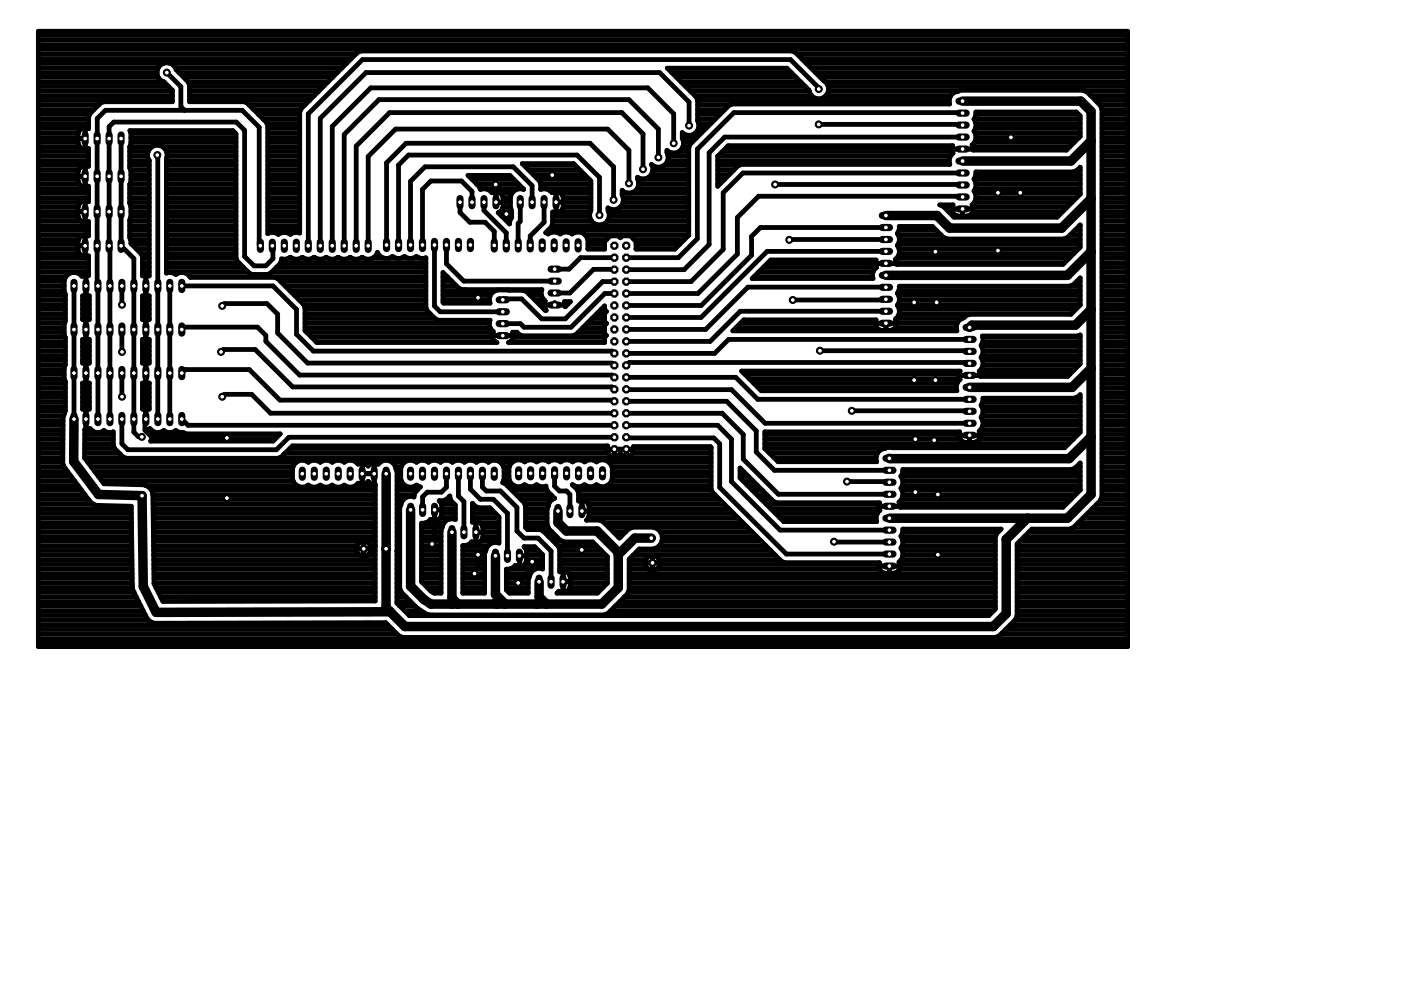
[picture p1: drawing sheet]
<svg xmlns="http://www.w3.org/2000/svg" width="297mm" height="210mm" viewBox="0 0 297 210" stroke-linecap="round" stroke-linejoin="round" font-family="sans-serif">
<g fill="none" stroke="#000" stroke-width="1">
<path d="M8.1 6.6h231v130.5h-231zM8.1 19.3h28.5M8.1 18.3h27.7M8.1 17.4h26.6M8.1 16.4h25.4M8.1 15.4h25.2M8.1 14.4h25.4M8.1 13.4h26.6M8.1 12.4h66.4M8.1 11.5h67.4M8.1 10.5h231M8.1 9.5h231"/>
<path d="M8.1 8.5h231M8.1 7.5h231M35.4 15.4l3 3v4.2l.7 .8M36 13.4h37.5M37.2 14.4h35.3M37.9 15.4h33.6M38.9 16.4h31.6M39.9 17.4l.3 .6v3.6h11.5l.7 .2 4.1 4.2 .3 .6v22.9a1.97 1.97 0 0 1 2.2 .2 2.05 2.05 0 0 1 2.6 0 1.93 1.93 0 0 1 1.9-.3v-25.6l.3-.7 12-12 .7-.3h91.5l.6 .3 6.2 6 .5 .6 .3 .8M39.9 17.4l-2.5-2.6a2.09 2.09 0 0 0-3.5-.9 2.09 2.09 0 0 0 .9 3.5l1.8 1.7v2.5h-14.6l-.7 .2-2.2 2.3-.3 .7v2.5a1.52 1.52 0 0 0-2.3 1.2v1.8l.4 .8M39.9 17.4h29.7M40.2 19.3h27.4M40.2 18.3h28.4"/>
<path d="M142.4 15.4h25.4M143.4 16.4h25.4M144.4 17.4h25.3M145.4 18.3h25.3M146.3 19.3h25.2M169 11.5h70.1M169.9 12.4h69.2M170.9 13.4h68.2M171.9 14.4h67.2M172.9 15.4h66.2M173.6 18.9h.2l-6.2-6.3h-90.7l-11.5 11.5v28M173.9 16.4h65.2"/>
<path d="M175 17.4h64.1M175.6 18.3h63.5M175.6 18.5a2.08 2.08 0 0 1-1.7 2.4 2.08 2.08 0 0 1-2.4-1.8l-4.7-4.6h-25.3l6.1 6.1 .3 .7v4.3a2.07 2.07 0 0 1-.5 2.7 2.07 2.07 0 0 1-2.7-.2v1.3a2.05 2.05 0 0 1-.7 2.7M175.6 18.5h.1M175.6 19.3h27.6M175.7 19.2l-.1 .1M230 19.3h9.1M8.1 40h10.7M8.1 39h8.7M8.1 38h8.4M8.1 37h8.4M8.1 36h8.5"/>
<path d="M8.1 35.1h10.7M8.1 34.1h10.7M8.1 33.1h10.7M8.1 32.1h10.7M8.1 31.1h8.8M8.1 30.1h8.4M8.1 29.2h8.4M8.1 28.2h8.5M8.1 27.2h9.4M8.1 26.2h10.7M8.1 25.2h10.7M8.1 24.2h10.9"/>
<path d="M8.1 23.3h11.8M8.1 22.3h12.8M8.1 21.3h28.5M8.1 20.3h28.5M16.5 29.4h1.6M16.5 37.4h1.6M16.6 36l-.1 2.2a1.53 1.53 0 0 0 2.3 1.3v3.3a1.49 1.49 0 0 0-1.7 .1M16.9 31.1a1.52 1.52 0 0 0 1.9 .4v3.8a1.56 1.56 0 0 0-2.2 .7M18.1 39h.1M18.1 27.1v4.6M18.1 35.1v4.6M18.1 30.1v.1"/>
<path d="M18.1 29.2h.1M18.1 28.2h.1M18.1 38h.1M18.1 37h.1M18.1 36v.1M18.1 31.1h.1M18.1 27.2h.1M18.6 27.2h.2M25.7 29.4v22.7l2.7 2.7v36.8l1 1h.7M27.5 40h4.1M27.5 35.1h4.1M27.5 34.1h4.1"/>
<path d="M27.5 33.1h3.8M27.5 32.1h4M27.5 31.1h4.7M27.6 39h4M27.7 36h3.9M27.7 28.2h22.1M27.7 38h3.9M27.7 37h3.9M27.7 30.1h22.3M27.7 29.2h22.3M31.6 34.1v24.4l-.5-.2-.9 .2v-4l-.3-.7-2.2-2.2v-.7l-.2-.6v-3.6l.2-.7v-2.3l-.2-.6v-3.9l.2-.7v-2.3l-.2-.6v-4.4l.2-.7v-2.3l-.2-.5h21.9l.6 .7v26.3M33.4 32.9l.1 56"/>
<path d="M34.5 31.1a2.03 2.03 0 0 1 .8 2.5v24.3a1.93 1.93 0 0 1 2 .3 2.08 2.08 0 0 1 3 .5M34.5 31.1a2.09 2.09 0 0 0-2.6 .3 2.09 2.09 0 0 0-.3 2.7M34.5 31.1h15.5M35.3 32.1h14.7M35.3 40h14.7M35.3 39h14.7M35.3 38h14.7M35.3 37h14.7M35.3 36h14.7M35.3 35.1h14.7M35.3 34.1h14.7M35.4 33.1h14.6"/>
<path d="M40.2 21.3h25.4M40.2 20.3h26.4M52.8 22.3h11.8M53.8 23.3h10M54.8 24.2h8.7M55.8 25.2h7.7M56.6 26.2h6.9M56.8 40h6.7M56.8 39h6.7M56.8 38h6.7M56.8 37h6.7M56.8 36h6.7"/>
<path d="M56.8 35.1h6.7M56.8 34.1h6.7M56.8 33.1h6.7M56.8 32.1h6.7M56.8 31.1h6.7M56.8 30.1h6.7M56.8 29.2h6.7M56.8 28.2h6.7M56.8 27.2h6.7M99.4 37.3l-.2-.1h8.9l2.9 3a2.04 2.04 0 0 0-2.8 1.5v2.3l.3 .7v1.5l-.5 .8v.5l-2.4-2.4a1.53 1.53 0 0 0 1.1-1.3l-.1-2-.4-.8M99.4 37.3l2.2 2.3 .3 .6a2.16 2.16 0 0 1 2.5 .6 1.47 1.47 0 0 1 1.8 .2M99.4 37.3v.1"/>
<path d="M100.1 38h8.8M101 39h8.9M101.8 40h9.1M105.1 39.1h.2l.3 .3-.4 .4v3.1M111.1 35.1h10.9M112.1 36h10.9M113.1 37h10.8M114 38h10.9M114.6 39v1.2a2.17 2.17 0 0 1 2.5 .6 1.45 1.45 0 0 1 1.8 .2M114.6 39l-.2-.7-3.7-3.6h10.9l3.7 3.7v6.2a2.07 2.07 0 0 0 1.8 3.1 2.07 2.07 0 0 0 1.8-3.1v-.5M114.6 40h10.7M114.6 39h10.7"/>
<path d="M133.3 38.9v-7l-4.5-4.5h-44.9l-5.8 5.8v18.9M135.1 40h10.9M135.2 37.6v.3a2.06 2.06 0 0 1-.6 2.6 2.06 2.06 0 0 1-2.7-.2v1.1l.2 .6M135.2 38h10.8M135.4 39h10.6M136.3 35.9v-7.5l-4.5-4.5h-49.2l-7.1 7.1v21.1M138.1 37h7.9M138.2 34.9a2.07 2.07 0 0 1-.4 2.5 2.07 2.07 0 0 1-2.6 .2M138.2 34.9h.1M138.2 35.1h.2M138.4 36h7.6M139.6 33.4v-6l-6.3-6.3h-53l-7.3 7.4v23.6"/>
<path d="M140.8 35.1h5.2M141.4 32.1h.3M141.5 34.1h4.5M141.6 33.1h4.4M141.7 32.1l-.3-.2v.5a2.07 2.07 0 0 1-.5 2.6 2.07 2.07 0 0 1-2.7-.1M141.7 32.1l.7 .3h.9l.7-.3M142.8 30.4v-6.3l-5.4-5.5h-58.8l-8.2 8.2v25.3M144 32.1h2M144.7 29.2h3M144.7 28.2h.1M144.8 31.1h1.3M144.9 30.1h1.9"/>
<path d="M146.1 26.6v-5l-6.3-6.2h-62.2l-9.7 9.7v27M147.3 20.3h24.8M147.4 28.2h1.3M147.9 25.2h3.8M147.9 24.2h4.8M147.9 23.3h5.7M147.9 22.3h6.8M147.9 21.3h53.4M148.1 27.2h1.6M148.1 26.2h2.6M152.2 33.1l2.2-2.2h47.6a1.58 1.58 0 0 0 .1 1.6 1.98 1.98 0 0 0-.7 2.4h-44.2l-.7 .2-4.3 4.4zM152.2 39h.5"/>
<path d="M152.2 38h1.4M152.2 37h2.4M152.2 36h3.4M152.2 35.1h4.5M152.2 34.1h49.1M152.2 33.1h49.3M153.2 32.1h48.7M154.2 31.1h47.7M164.3 39.1l39.8 .1M173.6 26.4h30.3l.2 .1M175.1 20.3h26.4M201.8 31.6h4.6"/>
<path d="M204.1 31.6h.1M204.1 24l-48.5-.1-7.8 7.7v19l-4 4h-11M204.1 36.7h-46.6l-4.2 4.2v12l-6.8 6.8h-13.7M204.1 29.1h-50.5l-3.3 3.3v19.5l-5.2 5.3h-12.3M206.3 31.1h20.5M206.5 25.2h22.5M206.6 38h22.4M206.6 30.1h21.2M206.7 28.2h22.3M206.8 40h22.2M206.8 27.2h22.2M206.9 23.7h21.3l.8 .9v4.3l-2.9 2.9h-19.7l-.3-1a2.2 2.2 0 0 0 .4-3 2.03 2.03 0 0 0 0-2.5l.4-.9z"/>
<path d="M206.9 39h22.1M206.9 37h22.1M206.9 29.2h21.9M206.9 26.2h22.1M206.9 24.2h21.8M214.3 28.9v.2M228.4 36h.6M231.3 20.3h7.8M232.2 21.3h6.9M233.2 22.3h5.9M233.6 40h5.5M233.6 39h5.5"/>
<path d="M233.6 38h5.5M233.6 37h5.5M233.6 36h5.5M233.6 35.1h5.5M233.6 34.1h5.5M233.6 33.1h5.5M233.6 32.1h5.5M233.6 31.1h5.5M233.6 30.1h5.5M233.6 29.2h5.5M233.6 28.2h5.5M233.6 27.2h5.5"/>
<path d="M233.6 26.2h5.5M233.6 25.2h5.5M233.6 24.2h5.5M233.6 23.3h5.5M8.1 54.7h10.7M8.1 52.8h8.4M8.1 49.8h10.7M8.1 59.6h5.5M8.1 58.7h5.8M8.1 57.7h10.7M8.1 56.7h10.7M8.1 55.7h10.7"/>
<path d="M8.1 53.8h8.7M8.1 51.8h8.4M8.1 50.8h8.5M8.1 48.8h10.7M8.1 47.9h10.7M8.1 46.9h9.1M8.1 45.9h8.5M8.1 43.9h8.5M8.1 42.9h9M8.1 42h10.7M8.1 41h10.7M13.9 58.7l-.3 .7v2.4l.3 .6v5.7l-.3 .6v2.3l.3 .6v5.7l-.3 .6v2.4"/>
<path d="M16.5 52.1h1.6M16.6 50.8l-.1 2.2a1.52 1.52 0 0 0 2.3 1.2v4.2l-.7-.1-.7 .2a2.21 2.21 0 0 0-3.5 .2M17.1 42.9l-.5 .9-.1 2a1.52 1.52 0 0 0 2.3 1.2v3l-.6-.2M17.9 49.8l-.8 .4-.5 .6M18.1 42.6v4.6M18.1 49.8v4.6M18.1 44.9h.1M18.1 44.9h-10M18.1 53.8h.1M18.1 52.8h.1M18.1 51.8h.1M18.1 50.8h.1"/>
<path d="M18.1 46.9h.1M18.1 45.9h.1M18.1 43.9h.1M18.1 42.9h.1M18.2 58.3v32.8M18.2 59.6v.1M18.2 58.7h.1M27.5 49.8h4.1M27.5 48.8h4.1M27.5 47.9h4.1M27.5 46.9h4.1M27.5 42.9h4.1"/>
<path d="M27.5 42h4.1M27.5 41h4.1M27.7 50.8h3.9M27.7 44.9h3.9M27.7 45.9h3.9M27.7 43.9h3.9M27.9 51.8h3.7M28.9 52.8h2.7M29.9 53.8h1.7M30.2 54.7h1.4M30.2 57.7h1.4M30.2 56.7h1.4"/>
<path d="M30.2 55.7h1.4M30.9 58.3v30.6M30.9 59.6v.1M30.9 58.7h.1M35.3 54.7h14.8M35.3 52.8h14.7M35.3 44.9h14.7M35.3 49.8h14.7M35.3 57.7h17.3M35.3 56.7h16.3M35.3 55.7h15.4M35.3 53.8h14.7"/>
<path d="M35.3 51.8h14.7M35.3 50.8h14.7M35.3 48.8h14.7M35.3 47.9h14.7M35.3 46.9h14.7M35.3 45.9h14.7M35.3 43.9h14.7M35.3 42.9h14.7M35.3 42h14.7M35.3 41h14.7M40.3 58.7h50M40.3 58.7v.1h17.9l.7 .3 5.5 5.5"/>
<path d="M50 54.7l.3 .7 2.5 2.5 .7 .3h3.2l.7-.3 2-2 .3-1a1.98 1.98 0 0 0 1.9-.4 2.05 2.05 0 0 0 2.5 0 2.05 2.05 0 0 0 2.5 0 2.05 2.05 0 0 0 2.6 0 2.03 2.03 0 0 0 2.5 0 2.03 2.03 0 0 0 2.6 0 2.03 2.03 0 0 0 2.5 0 2.05 2.05 0 0 0 3.2-1 2.06 2.06 0 0 0 3.2 .9 2.03 2.03 0 0 0 2.6 0 2.03 2.03 0 0 0 2.5 0 1.91 1.91 0 0 0 2 .3v10.5l.3 .7 1.7 1.7 .7 .3h10.9a1.9 1.9 0 0 0 .7 2.4 1.54 1.54 0 0 0 .4 2.2M55.2 52.1l-.3-.2v-24.9l-3.5-3.6h-29l-1.8 1.7 .2 63.8M56.8 44.9h6.7M56.8 48.8h6.7M56.8 47.9h6.7M56.8 46.9h6.7M56.8 45.9h6.7M56.8 43.9h6.7M56.8 42.9h6.7M56.8 42h6.7M56.8 41h6.7M57.6 57.7h32.7"/>
<path d="M57.7 52.1l.2 .2v2.5l-1.5 1.6h-2.5l-2-2v-26.8l-1.8-1.7h-26l-1 1 .2 62M58.6 56.7h31.7M59.5 59.6h30.8M59.5 55.7h30.8M61.2 54.7h.7M63.8 54.7h.6M66.3 54.7h.7M68.8 54.7h.7M71.4 54.7h.7M73.9 54.7h.7M76.5 54.7h.6M79 54.7h2.4"/>
<path d="M79.9 53.8h.2M82.5 54.7h1.5M85 54.7h1.5M87.5 54.7h1.5M90.1 54.7h.2M92.1 51.9v13l1.2 1.2h13.3M93.9 57.8l3.4 3.3 .7 .3h16.9a1.98 1.98 0 0 0 .7 2.4 1.51 1.51 0 0 0 .2 2h-.2l-4-4-.6-.2-5.6-.1a2.03 2.03 0 0 0-1.5 2.8h-9.8l-.2-.2zM93.9 59.6h1.9M93.9 58.7h.9M94.7 51.9v4l3.6 3.7h19.3M97.5 42.9v2.2l2.1 2h3.2l2 2v2.9M100.1 42.9v-2.3l-2.2-2.2h-6.5l-1.8 1.8v11.7"/>
<path d="M102.6 42.9v1.7l4.7 4.8v2.6M105.2 42.9h1.5M105.2 42.9h.1M105.2 42h.1M105.2 41h.1M106 44.9h2.5M106.2 41h2.3M106.4 45.9h2.1M106.7 43.9h1.5M106.7 42.9h1.5M106.7 42h1.5M107.4 46.9h.7"/>
<path d="M110.3 42.9v4l-.4 .5v4.6M112.8 42.9v-3.6l-4-3.9h-18.7l-3.1 3v13.6M115.4 42.9v4.2l-3 2.9v2M116.2 48.8h29.8M117 47.9h29M117.2 46.9h8.2M117.2 45.9h7.8M117.9 40.6v4.5M117.9 44.9h.1M117.9 43.9h.1M117.9 42.9h.1M117.9 42h.1"/>
<path d="M117.9 41h.1M118.8 44.9h6.4M118.9 41l.5 .8v2a1.51 1.51 0 0 1-2.2 1.2v2.5l-.3 .7-1.2 1.1 .5 .3a2.05 2.05 0 0 1 2.6 0 2.05 2.05 0 0 1 2.5 0 2.1 2.1 0 0 1 3.4 1.3v1.9h3.5v-1.6l1.2-1.2h1.7l.4 .4 .4-.4h1.7l1.3 1.2v1.6h8.2l2.9-2.9v-18.6l.3-.7 8.3-8.3 .6-.2h46.1a2.02 2.02 0 0 1 1.8-2.7l.5-.3h26l.9 .4 2.1 2.2 .7 .6 .3 .9v82.1l-.3 .9-5.7 5.6-.8 .4h-8l-3.2 3.1v15.3l-.3 .8-3.4 3.4-.9 .3h-125.6l-.9-.3-2.7-2.8-48.6 .1a2.18 2.18 0 0 1-2.2-1.3l-2.5-5.1a2.46 2.46 0 0 1-.5-1.7l-.2-16.7-6.7-.1a2.55 2.55 0 0 1-2.3-1.2l-5.2-7M118.9 41h6.4M119.4 43.9h5.9M119.4 42.9h-1.5M119.4 42.9h5.9M119.4 42h5.9M124.1 49.8h21.9M124.6 50.8h4M124.7 51.8h3.5M127.1 45.6v-8l-4.8-4.7h-35.7l-2.1 2.1v16.9"/>
<path d="M128.8 46.9h17.2M128.9 44.1h.1M129 44.9h17M129.2 45.9h16.8M130.1 42.4v-7l-5-5h-39l-4.1 4.1v17.4M130.3 59.7h-2.5l-8 7.9h-4.9l-4.3-4.2h-3.8l-.2 .2M130.3 57.2l-4.5-.1-5 5h-3.2M130.3 54.6h-7.2l-2.5 2.5h-3M131.5 43.9h14.5M131.9 41h14.1M132.1 42.9h13.9M132.1 42a2.1 2.1 0 0 1-.8 2.1 2.1 2.1 0 0 1-2.4 0"/>
<path d="M132.1 42h13.9M134.4 50.8h10.7M134.9 51.8h9.2M159.9 58.7h25.1M160.8 57.7h24.3M161.8 56.7h24M162.8 55.7h22.7M185.5 55.8h4.6M185.5 55.7l.3 1M185.5 55.7l.2-.6h-22.3l-3.9 4h25.6a1.97 1.97 0 0 1 .7-2.4M187.8 55.8l.1 .1M187.8 50.8l-20.5 .1"/>
<path d="M187.8 53.3h-25.2l-14 14h-15.8M187.8 48.2h-26.6l-1.9 1.9v4l-10.6 10.7h-15.9M190.1 54.7h36.6M190.1 55.7h35.6M190.4 51.8h38.6M190.4 49.8h9.1M190.6 48.8h7.9M190.6 52.8h38.1M190.6 53.8h37.1M190.7 53.7v-.8l-.5-.9a1.97 1.97 0 0 0 0-2.5l.5-.9v-.6h7l2.3 2.3 .9 .4h24.6l.9-.4 2.6-2.6v4.7l-3.6 3.7h-35.3v-.4M190.7 53.7l-.3 .8-.6 .5 .3 .7M190.7 50.8h38.3"/>
<path d="M200.1 43.9h1.7M201.1 44.9h.8M201.8 44.3h4.6M201.8 43.9l.1 1M201.9 44.9l.6 .7 .7 .2 2.2-.1 .6-.4 .2-.4M202.1 45.9h22.2M204.1 41.8l-.1-.2h-43.2l-4.5 4.5v7.8l-8.3 8.3h-15.2M204.1 44.9h.1M204.1 44.3v1.5M206.2 44.9h19.1M206.3 43.9h20M206.6 42.9a2.09 2.09 0 0 0-.1-2.4 2.03 2.03 0 0 0 0-2.5l.4-.9v-.7h20.6l.9-.3 .6-.6v5.7l-4.9 4.9h-21.8l-2.3-2.4-.8-.3h2.9l-.3 .5"/>
<path d="M206.6 42.9l-.5 .5 .3 .8-.2 .7M206.6 42.9h20.6M206.8 41h22.2M206.9 42h21.3M211.6 40.8v.1M226.9 49.8h2.1M227.9 48.8h1.1M228.3 59.6h.7M228.9 47.9h.1M233.6 54.7h5.5M233.6 52.8h5.5M233.6 44.9h5.5"/>
<path d="M233.6 49.8h5.5M233.6 59.6h5.5M233.6 58.7h5.5M233.6 57.7h5.5M233.6 56.7h5.5M233.6 55.7h5.5M233.6 53.8h5.5M233.6 51.8h5.5M233.6 50.8h5.5M233.6 48.8h5.5M233.6 47.9h5.5M233.6 46.9h5.5"/>
<path d="M233.6 45.9h5.5M233.6 43.9h5.5M233.6 42.9h5.5M233.6 42h5.5M233.6 41h5.5M8.1 68.5h5.6M8.1 79.3h5.5M8.1 78.4h5.5M8.1 77.4h5.7M8.1 76.4h5.8M8.1 75.4h5.8M8.1 74.4h5.8"/>
<path d="M8.1 73.4h5.8M8.1 72.5h5.8M8.1 71.5h5.7M8.1 70.5h5.5M8.1 69.5h5.5M8.1 67.5h5.8M8.1 66.5h5.8M8.1 65.6h5.8M8.1 64.6h5.8M8.1 63.6h5.8M8.1 62.6h5.8M8.1 61.6h5.5"/>
<path d="M8.1 60.6h5.5M15.7 60.6v28.3M17.5 72l.6 .2 .8-.2v5l-.5-.2-.9 .2zM17.5 62.7l.6 .2 .8-.2v5.1l-.5-.2-.9 .2zM17.5 76.4h1.4M17.5 75.4h1.4M17.5 74.4h1.4M17.5 73.4h1.4M17.5 72.5h1.4M17.5 67.5h1.4M17.5 66.5h1.4M17.5 65.6h1.4"/>
<path d="M17.5 64.6h1.4M17.5 63.6h1.4M18.2 69.9h.1M18.2 79.1h.1M18.2 60.6v.1M18.2 79.3v.1M18.2 78.4h.1M18.2 77.4h.1M18.2 71.5h.1M18.2 70.5h.1M18.2 69.5h.1M18.2 68.5h.1"/>
<path d="M18.2 62.6h.1M18.2 61.6h.1M25.8 60.6l.1 4M25.8 69.9l.1 4.7M25.8 79.1l.1 5M25.8 64.3l.1 .1M28.6 60.4l-.2 .2M30.2 72l.6 .2 .8-.2v5l-.5-.2-.9 .2zM30.2 62.7l.6 .2 .8-.2v5.1l-.5-.2-.9 .2zM30.2 76.4h1.4M30.2 75.4h1.4M30.2 74.4h1.4"/>
<path d="M30.2 73.4h1.4M30.2 72.5h1.4M30.2 67.5h1.4M30.2 66.5h1.4M30.2 65.6h1.4M30.2 64.6h1.4M30.2 63.6h1.4M30.9 79.1h.1M30.9 69.9h.1M30.9 60.6v.1M30.9 68.5h.1M30.9 79.3v.1"/>
<path d="M30.9 78.4h.1M30.9 77.4h.1M30.9 71.5h.1M30.9 70.5h.1M30.9 69.5h.1M30.9 62.6h.1M30.9 61.6h.1M36 60.6v28.3M38.5 79.1l.8-.7h13.6l6.5 6.4h70.6l.3 .3M38.5 60.6h19.4l5 5v5.3l3.5 3.5h63.4l.5 .5M38.5 69.9l.6-.5h15.5l1.8 1.7v1.3l7.1 7.1h66.3l.5 .5M46.9 74.6l.5-.5h6.7l8 7.9h67.7l.5 .5"/>
<path d="M47.1 64.9l.5-.5h9l2.3 2.2v4l6.3 6.4h64.6l.5 .5M60.5 60.6h29.8M61.4 61.6h28.9M62.4 62.6h27.9M63.4 63.6h26.9M64.4 64.6l.3 .7v4.8l2.5 2.5h38.2l-.4-.1M64.4 64.6h25.9M64.7 68.5h39.1M64.7 69.5h39.2M64.7 67.5h27.5M64.7 66.5h26.5M64.7 65.6h25.7"/>
<path d="M65 70.5h39.5M66 71.5h38.4M67 72.5h38M93.9 63.6h9.9M93.9 62.6h10.1M93.9 61.6h11.2M93.9 60.6h2.9M104.3 71.2h4.6M106.6 71.2h.1M108.2 72.5h20M108.7 70.4h.9l.5 .5 .6 .3h10.7l.7-.3 6.1-6v.7l.4 .4-.4 .5v1.7l.4 .4-.4 .4v1.7l.4 .4-.4 .4v1.1h-20.4a1.53 1.53 0 0 0 .9-2.2zM108.7 70.5h.9"/>
<path d="M108.9 71.5h19.3M111.1 61.6h3.7M112.4 62.6h2.4M113.4 63.6h2M114.4 64.6h.9M115.3 64.7h4.6M115.4 65.6h.2M117.6 64.7h.1M117.6 64.6h.1M117.6 64.2v.5M119.8 65h.1M119.9 64.6l-.1 .4"/>
<path d="M119.9 64.6l-.2-.7h1.2l-1.1 1.1M119.9 64.6h.4M122.6 70.5h5.6M123.5 69.5h4.7M124.5 68.5h4M125.5 67.5h2.7M126.5 66.5h1.7M127.5 65.6h.7M130.3 62.2h-2.1l-7.1 7.2h-10l-.8-.8h-3.7M155.4 70.1l2.3-2.3h28a1.5 1.5 0 0 0 1.2 2.3h1.8a1.51 1.51 0 0 0 1.1-2.4 2.01 2.01 0 0 0 .4-3 1.95 1.95 0 0 0 0-2.5l.5-.9v-.6h36.1l.8-.4 1.4-1.4v5.8l-1.9 1.9h-21.5l-.8 .4-.4 .4a2.06 2.06 0 0 0-1.5 2.7zM156 69.5h29.9M157 68.5h46"/>
<path d="M157.2 78.7h46.3a1.81 1.81 0 0 0 .1 1.8 1.98 1.98 0 0 0-.7 2.3h-41.5zM157.9 79.3h45.4M173.8 74.4h31.6l.2 .1M187.8 63.5l-.1 .1h-19.6M187.8 68.5l.1 .1M187.8 68.5v1.6M187.8 69.5h.1M187.8 60.9h-29.2l-9 8.9h-16.8M187.8 66h-30.8l-6.4 6.4h-17.8M189.8 69.5h13M190 67.5h14M190.4 64.6h38.6"/>
<path d="M190.5 62.6h38.5M190.5 61.6h38.5M190.6 66.5h36.5M190.6 65.6h37.5M190.7 63.6h38.3M203.3 79.6h4.6M205.6 79.6h.1M205.6 72h-51.1l-3 2.9h-18.7M205.6 77l-.2-.1h-72l-.6 .6M207.8 79.3h19M208 78.4h19.8M208.1 73.4h20.9"/>
<path d="M208.2 75.4h20.8M208.3 71.2h20.2l.5-.2v6.2l-2.6 2.6h-18.5l-.3-1a2.2 2.2 0 0 0 .4-3 2.03 2.03 0 0 0 0-2.6 1.91 1.91 0 0 0 .3-2zM208.3 76.4h20.7M208.4 71.5h20.6M208.4 72.5h20.6M208.4 77.4h20.4M208.4 74.4h20.6M226.9 60.6h2.1M233.6 68.5h5.5M233.6 79.3h5.5M233.6 78.4h5.5M233.6 77.4h5.5"/>
<path d="M233.6 76.4h5.5M233.6 75.4h5.5M233.6 74.4h5.5M233.6 73.4h5.5M233.6 72.5h5.5M233.6 71.5h5.5M233.6 70.5h5.5M233.6 69.5h5.5M233.6 67.5h5.5M233.6 66.5h5.5M233.6 65.6h5.5M233.6 64.6h5.5"/>
<path d="M233.6 63.6h5.5M233.6 62.6h5.5M233.6 61.6h5.5M233.6 60.6h5.5M8.1 91.1h5.3M8.1 95.1h5.2M8.1 100h6.3M8.1 99h5.5M8.1 98h5.2M8.1 97h5.2M8.1 96.1h5.2M8.1 94.1h5.2"/>
<path d="M8.1 93.1h5.3M8.1 92.1h5.3M8.1 90.1h5.3M8.1 89.2h5.3M8.1 88.2h5.4M8.1 87.2h5.7M8.1 86.2h5.8M8.1 85.2h5.8M8.1 84.3h5.8M8.1 83.3h5.8M8.1 82.3h5.8M8.1 81.3h5.8"/>
<path d="M8.1 80.3h5.5M13.3 98l.3 1M13.6 80.3l.3 .6v6.2l-.5 1.3-.1 9.6M17.5 81.2l.6 .2 .8-.2v5.6l-.5-.2-.9 .2zM17.5 86.2h1.4M17.5 85.2h1.4M17.5 84.3h1.4M17.5 83.3h1.4M17.5 82.3h1.4M17.5 81.3h.2M17.9 97h8.6M17.9 95.1h6.4"/>
<path d="M17.9 96.1h7.4M17.9 94.1h6.1M18 91.1h1.4M18 93.1h6M18 92.1h6M18.1 91.1h-.1l-.1 6 4.1 5.5 8.1 .2a2.56 2.56 0 0 1 1.9 1M18.2 88.9h.1M18.2 90.1v.1M18.2 89.2h.1M18.2 88.2h.1M18.2 87.2h.1M18.2 81.3h.1"/>
<path d="M18.2 80.3h.1M18.4 91.1l.6-.2a2.15 2.15 0 0 0 3 .4 1.82 1.82 0 0 0 2 .2v2.9l.3 .7M18.6 98h44.2M18.8 81.3h.1M19.4 99h42.7M20.1 100h41.9M24.3 95.1l1.8 1.8 .7 .3h32.2l.6-.3 .6-.5M25.8 88.9v5.2l1.3 1.3h31.5l2.7-2.7h69M25.8 83.8l.1 .1M30.2 81.2l.6 .2 .8-.2v5.6l-.5-.2-.9 .2zM30.2 86.2h1.4M30.2 85.2h1.4"/>
<path d="M30.2 84.3h1.4M30.2 83.3h1.4M30.2 82.3h1.4M30.2 81.3h.2M30.9 88.9h.1M30.9 81.3h.1M30.9 88.2h.1M30.9 87.2h.1M30.9 80.3h.1M30.9 88.9l-.2 .1v2.2l1.7 1.7h15.7M31.4 91.1l.3-.2a2.15 2.15 0 0 0 3 .4 1.95 1.95 0 0 0 2.6 0l.8 .4h.7l.7 .3h19.9l-1.5 1.5h-26a1.97 1.97 0 0 0-.5-2.4zM31.5 81.3h.1"/>
<path d="M31.5 91.1h.6M32.1 93.1h26.2M32.1 92.1h27.2M38.5 88.9l1.4 1.3h90.4M38.8 91.7h.1M47.1 84.1l.5-.5h5.8l4 4h72.9M59.3 97h91.5M60.2 96.4l1.8-1.9h66.8l-.1 1.4 .9 .9h1.3l.6-.7 .7 .7h1.2l.9-.9v-1.2h16.3l.2 .1v8.9l.2 .7 14.7 14.6 .7 .3h20.1l-.2 .4M60.2 96.4h.1M60.5 96.1h68.4M61.5 95.1h67.2M75.5 98h5.1"/>
<path d="M76.8 98.1v4.6M76.8 100h.1M76.8 99h.1M79.3 98.1v4.6M79.3 100h.1M79.3 99h.1M83.1 98h2.6M83.8 99h1.3M84.2 100a4.3 4.3 0 0 0-1.2-2.1 2.19 2.19 0 0 0-2.9 .5 1.52 1.52 0 0 0-2 .4 1.52 1.52 0 0 0-2.2-.4 2.02 2.02 0 0 0-2.9-.4 1.97 1.97 0 0 0-2.6 0 1.97 1.97 0 0 0-2.5 0 1.97 1.97 0 0 0-2.5 0 2.08 2.08 0 0 0-3.4 1.3v2.3l.3 .8 .6 .6M84.2 100v27.9l.5 .5M84.2 100h.8M106.1 98h2.5"/>
<path d="M106.8 99h1.2M106.9 100h1M128.7 95.2h5.6M129.1 98h21.7M129.8 99h21M129.8 100h21M130.3 95.2v.1M130.3 95.2v1.6M130.3 96.1h.1M132.8 95.2v.1M132.8 95.2v1.6M132.8 96.1h.1"/>
<path d="M132.8 90.2h19.4l2.9 2.9v9l10.3 10.3h23.2M132.8 92.7l.1 .2h18.4l1.3 1.2v9.3l14.1 14.1h21.9M132.8 87.6h20.3M132.8 82.5l22.3 .1 7.1 7.1h43.4M132.8 85.1h21.3l6.2 6.3v4.4l3.9 3.9h24.4M132.8 80h23.2l4.7 4.7h44.9M134.1 96.1h16.7M134.3 95.1h16.5M153.1 87.6l4.5 4.5v5.2l7.4 7.5h23.6M153.1 87.6h.1M156.9 99.2l7.1 7.1 .7 .3h21.8l-.2 .8 .3 .8a1.97 1.97 0 0 0-.7 2.4h-19.7l-9.3-9.3zM156.9 100h.8"/>
<path d="M158.9 80.3h44.6M159.9 81.3h43M160.8 82.3h42M162.2 95.1l2.8 2.8h20.9a2.04 2.04 0 0 1 1.5-2.8M162.2 95.1h25.4M162.2 94.1h64.4M162.2 93.1h41.3M162.2 92.1h41.1M163.1 96.1h22.9M164.1 97h21.7M180.6 87.1l25 .1M191.4 99.5h35.7l.9-.3 1-1v5.7l-3.6 3.7h-34.5l-.3-1.1a2.21 2.21 0 0 0 .4-3 2.05 2.05 0 0 0 0-2.5l.4-.9z"/>
<path d="M191.4 100h37.6M203.3 92.3h4.6M205.6 93.1h.1M205.6 92.3v1.5M207.6 93.1h20M207.9 92.1h20.6M207.9 91.1h21.1M208.2 88.2h20.8M208.2 86.2h20.8M208.3 89.2h20.7M208.3 85.2h20.7M208.4 90.1l-.3 .8-.5 .5a1.54 1.54 0 0 1-1.1 2.4h-1.8a1.52 1.52 0 0 1-1.2-2.2h-41.3v3.5"/>
<path d="M208.4 90.1v-.8l-.4-.8a2.05 2.05 0 0 0 0-2.6l.4-.8v-.7h19.4l.8-.3 .4-.4v8l-3.3 3.2h-37.6l-.5 .2M208.4 90.1h20.6M208.4 87.2h20.6M228.2 99h.8M228.2 84.3h.8M233.6 91.1h5.5M233.6 95.1h5.5M233.6 100h5.5M233.6 99h5.5M233.6 98h5.5M233.6 97h5.5M233.6 96.1h5.5"/>
<path d="M233.6 94.1h5.5M233.6 93.1h5.5M233.6 92.1h5.5M233.6 90.1h5.5M233.6 89.2h5.5M233.6 88.2h5.5M233.6 87.2h5.5M233.6 86.2h5.5M233.6 85.2h5.5M233.6 84.3h5.5M233.6 83.3h5.5M233.6 82.3h5.5"/>
<path d="M233.6 81.3h5.5M233.6 80.3h5.5M8.1 111.8h19.8M8.1 119.7h19.9M8.1 118.7h19.9M8.1 117.7h19.9M8.1 116.7h19.9M8.1 115.7h19.8M8.1 114.7h19.8M8.1 113.8h19.8M8.1 112.8h19.8M8.1 110.8h19.8"/>
<path d="M8.1 109.8h19.8M8.1 108.9h19.8M8.1 107.9h19.7M8.1 106.9h11.7M8.1 105.9h10.7M8.1 104.9h9.9M8.1 103.9h9.2M8.1 103h8.5M8.1 102h7.7M8.1 101h7M20.8 101h41.2M21.6 102h40.6"/>
<path d="M31 103h31.9M32 103.8h.1M32.1 103.8l.3 .8M32.1 103.9h47.5M32.4 104.6h.1M32.4 105.9h47.2M32.4 104.9h47.2M32.4 107.9h47.2M32.4 106.9h47.2M32.5 108.9h47.1M32.5 110.8h47.1M32.5 109.8h47.1"/>
<path d="M32.5 111.8h47.1M32.5 112.8h47.1M32.5 113.8h47.1M32.6 115.7h43M32.6 114.7h47M32.6 117.7h43.7M32.6 116.7h43M32.6 118.7h46.9M32.6 119.7h46.9M62.9 103a2 2 0 0 0 2.5-.2l.1 .2M65.3 103h.1M65.5 103l.7 .3h.8l.8-.3"/>
<path d="M67.8 103h.2M68 103l.7 .3h.9l.7-.3M70.3 103h.2M70.4 103h.1M70.5 103l.8 .3h.8l.8-.3M72.9 103h.2M73.1 103l.7 .3h.9l.7-.3M75.4 103l.5-.6a1.51 1.51 0 0 0 2.2-.4 1.45 1.45 0 0 0 1.5 .7l-.1 24.7-45 .1-1.8-3.7-.3-19.2M75.4 103h4.2M75.6 116.4h3M76.8 100.4h2.5M76.8 100.4v.1"/>
<path d="M76.8 102h.1M76.8 101h.1M77.1 114.8v3.1M77.1 116.4h.1M77.1 117.7h.1M77.1 116.7h.1M77.1 115.7v.1M77.9 117.7h1.6M78.6 116.7h.9M78.6 115.7h1M79.3 100.4l.1 .1M79.3 102h.1"/>
<path d="M79.3 101h.1M79.6 115.8l-.1 .1M84.2 119.7h.6M84.2 118.7h.6M84.2 117.7h.6M84.2 116.8h.1M84.2 111.8h.6M84.2 116.7h.6M84.2 115.7h.6M84.2 114.7h.6M84.2 113.8h.6M84.2 112.8h.6"/>
<path d="M84.2 110.8h.6M84.2 109.8h.6M84.2 108.9h.6M84.2 107.9h.6M84.2 106.9h.8M84.2 105.9h1.4M84.2 104.9h3.6M84.2 103.9h4.3M84.2 103h1.7M84.2 102h.9M84.2 101h.8M85.9 103l-.6-.6-.3-.8v-2.3a2.07 2.07 0 0 1 3.3-1.3 1.95 1.95 0 0 1 2.5 0 1.95 1.95 0 0 1 2.6 0 1.95 1.95 0 0 1 2.5 0 1.95 1.95 0 0 1 2.6 0 1.95 1.95 0 0 1 2.5 0 1.95 1.95 0 0 1 2.5 0 2.06 2.06 0 0 1 3.4 1.3v2.3l-.3 .7 .5 .3 4 4 .3 .6v4.6l.4 .5h2.7l.6 .3 3.3 3.2 .3 .7v4.7a1.5 1.5 0 0 1 2.2 1.3v1.7a1.52 1.52 0 0 1-1.9 1.4"/>
<path d="M85.9 103l.7 .3h.8l.8-.3M88.2 103h.2M88.4 103l.7 .3-1 1-.3 .7v.4a2.05 2.05 0 0 0-2.8 1.7l-.2 .5v17.2l.3 .8 3.1 3.2 1.7 1.1a2.34 2.34 0 0 0 1.7 .5h36.5l.8-.4 4.2-4.1 .3-.8v-6.5l2.2-2.2h3a2.34 2.34 0 0 0 1.5-3.6M89.4 111.8h4.3M89.4 119.7h4.1M89.4 118.7h4.1M89.4 117.7h4.1M89.4 116.7h4.1M89.4 115.7h4.1M89.4 114.7h4.1M89.4 113.8h4.1M89.4 112.8h4.1"/>
<path d="M90.3 110.8h3.8M92.1 108.1v5.7l-.5 .5v1M92.1 108.1h.1M92.1 108.1h1.6M92.1 109.8l.1 .1M92.1 108.9h.1M93.3 109.8h3.2M93.6 106.9h2.7M93.7 108.9h2.8M93.7 107.9h2.8M94.6 105.9h.9M94.6 105.9l-.6 .3h-.9l.5 .8 .1 2a1.51 1.51 0 0 1-2.4 1.1l-.5 .5-.8 .3h-.6v12.4l1.9 2 .8 .5h1.4v-13.4l.2-.6"/>
<path d="M94.6 105.9l.8-.7 .3 1 .8 .9v3.1a2.01 2.01 0 0 0-2.8 1.6M94.7 100.4v2.9l-1.1 1.1h-3l-1 .9v2.8M97.2 100.4v4.8l1.2 1.1v6.5M98.1 119.7h4.6M98.1 118.7h4.6M98.1 117.7h4.6M98.1 116.7h4.9M98.1 115.7h5.4M99.7 100.4v3.3l2.2 2.2h2.7l3 2.9v9M100.2 109.8h5.6M100.2 108.9h4.8M100.2 107.9h3.9"/>
<path d="M100.2 106.9h.1M100.9 110.6v4.5M100.9 112.8v.1M100.9 112.8h1.5M100.9 114.7v.1M100.9 113.8h.1M100.9 112.8h.1M100.9 111.8h.1M100.9 110.8h.1M101.3 117.6v2.7l-.9 1 .2 .3M101.7 110.8h4.1M101.9 114.7h3.9"/>
<path d="M102.3 100.4v2.9l.8 .8h3l3.5 3.5v5l1.5 1.5h3l2.7 2.7v6.5M102.4 111.8h3.4M102.4 113.7v-1.7a1.52 1.52 0 0 0-2.2-1.3v-4l.6 .7 .7 .3h2.3l2 1.9v5.5a2.03 2.03 0 0 0-2.8 1.7l-.3 .6v8.4h-4.6v-10.1h.7l.7-.3 .5-.5a1.48 1.48 0 0 0 1.9-.1M102.4 113.7l-.2 .7-.3 .4M102.4 113.8h3.4M102.4 112.8h3.4M106.7 102h1.4M106.9 101h1M107.5 103h1.5M108.5 103.9h7.5M109.5 104.9h7.3M110.1 117.8v2.3"/>
<path d="M110.1 117.8l.1 .1M110.1 117.8h1.6M110.1 119.7h.1M110.1 118.7h.1M110.5 105.9h6.6M111 103h.5M111.1 115.9h2.2l1.7 1.7v3a2.01 2.01 0 0 0-2.8 1.7l-.2 .6v2.9h-3.9l-.7-.7v-4.4h.6l.8-.3 .5-.5a1.53 1.53 0 0 0 2.4-1.2l-.1-2M111.1 115.9l.5 .8M111.1 115.9h.1M111.2 119.7h3.8M111.3 106.9h5.1M111.4 111.8h4.8"/>
<path d="M111.4 110.8h4.6M111.4 109.8h4.6M111.4 108.9h4.6M111.4 107.9h4.6M111.6 116.7h2.6M111.7 118.7h3.3M111.7 117.7h3.3M112.8 119.1v1.5l-2.9 3M113.5 103h.6M115.4 112.8h1.6M116.3 113.8h1.7M117.3 114.7h2"/>
<path d="M117.6 105.6l-1.5-1.5-.3-1a1.87 1.87 0 0 1-2-.3 1.95 1.95 0 0 1-2.6 0 2.06 2.06 0 0 1-3.3-1.3v-2.3a2.06 2.06 0 0 1 3.3-1.3 1.97 1.97 0 0 1 2.6 0 1.97 1.97 0 0 1 2.5 0 1.97 1.97 0 0 1 2.6 0 1.97 1.97 0 0 1 2.5 0 1.97 1.97 0 0 1 2.5 0 1.97 1.97 0 0 1 2.6 0 2.07 2.07 0 0 1 3.3 1.3v2.3a2.08 2.08 0 0 1-3.3 1.3 1.95 1.95 0 0 1-2.6 0 1.95 1.95 0 0 1-2.5 0l1 1 .3 .7v1.7a1.53 1.53 0 0 1 2.2 1.3v2l-.5 .8h2.7l.8 .3 3.4 3.5 2-2 .8-.3M117.6 105.6h.1M117.6 105.6a1.83 1.83 0 0 0-1.4 1.7l-.2 .6v3.4l.4 .8 2.4 2.5 .8 .3h6l3.2 3.1M117.6 100.4v2.7l1 1h1.5l.7 .7v3.6M118.3 115.7h8.2M118.7 119.7h10.1M118.7 118.7h10.1M118.7 117.7h9.7M118.7 116.7h8.8M121.5 103h.2M122.4 103.9h28.5M122.7 105.9h29.9"/>
<path d="M122.7 104.9h28.9M123.4 108.4h1.5M123.4 108.4h.1M123.4 106.1v2.3M123.4 107.9h.1M123.4 106.9h.1M123.7 103h.5M124.7 109.8h31.8M124.7 106.9h28.9M124.9 108.9h30.6M124.9 107.9h29.6M126.2 103h.5"/>
<path d="M128.1 110.8h29.4M128.7 103h22.1M128.8 118v5.6l-2.2 2.2h-8.5l.4-.5 .5 .3M128.8 118v.1M129.1 111.8h29.4M129.6 102h21.2M129.8 101h21M130 112.8h2.6M131 113.8h.7M133.4 119.7h3.4M133.4 118.7h3.4M134.2 117.7h30.2"/>
<path d="M135.2 116.7h28.2M136.8 119.3h3.1M138.3 119.7h.1M138.3 117.8v3.1M138.3 119.3l.1 .1M138.3 118.7h.1M138.6 111.8l.8 .3 .7 .7M139.7 115.7h22.7M139.8 118.7h25.6M139.9 119.7h46.4M140 112.8h19.5M140.3 114.7h21.1"/>
<path d="M140.4 113.8h20M156.9 101h1.7M157.5 102h2.1M158.5 103h2.1M159.5 103.9h2.1M160.5 104.9h2.1M161.5 105.9h2.1M162.4 106.9h24M163.4 107.9h23M164.4 108.9h21.6M165.4 109.8h20.4M176.8 114.9h11.8"/>
<path d="M179.6 102.1h8.8l.2 .2M186.3 107.3h4.6M186.3 119.7a1.53 1.53 0 0 0 1.4 1.8h1.8a1.54 1.54 0 0 0 1.3-1.8M188.6 107.3v.1M190.8 106.9h35.2M190.8 119.7h20.2M191 101h38M191.1 118.7h19.9M191.1 113.8a2.04 2.04 0 0 1-.1 2.4 2.08 2.08 0 0 1 .1 2.5M191.1 118.7l-.5 .4 .2 .6M191.1 113.8h20M191.1 105.9h35.9"/>
<path d="M191.2 103.9h37.8M191.3 116.7h19.7M191.3 115.7h19.7M191.3 103h37.7M191.4 112.8v-.6h20.9l-.9 .8-.4 .9v15.2l-1.4 1.4h-122.8l-2.1-2.1M191.4 112.8l-.4 .9 .1 .1M191.4 117.7h19.6M191.4 114.7h19.6M191.4 112.8h20.2M191.4 104.9h36.6M191.4 102h37.6M215.6 119.7h23.5"/>
<path d="M215.6 118.7h23.5M215.6 117.7h23.5M215.6 116.7h23.5M215.6 115.7h23.5M216.2 114.7h22.9M217.2 113.8h21.9M218.2 112.8h20.9M227.6 111.8h11.5M228.6 110.8h10.5M229.6 109.8h9.5M230.6 108.9h8.5M231.6 107.9h7.5"/>
<path d="M232.6 106.9h6.5M233.4 105.9h5.7M233.6 104.9h5.5M233.6 103.9h5.5M233.6 103h5.5M233.6 102h5.5M233.6 101h5.5M8.1 136.4h231M8.1 135.4h231M8.1 134.4h76.1M8.1 133.5h75.1M8.1 132.5h74.1"/>
<path d="M8.1 131.5h23.4M8.1 130.5h22.8M8.1 129.5h22.3M8.1 128.5h21.8M8.1 127.6h21.3M8.1 126.6h20.8M8.1 125.6h20.3M8.1 124.6h20M8.1 123.6h19.9M8.1 122.6h19.9M8.1 121.6h19.9M8.1 120.6h19.9"/>
<path d="M32.6 120.6h46.9M32.6 121.6h46.9M32.7 123.6h46.8M32.7 122.6h46.8M33.1 124.6h46.4M33.6 125.6h45.9M34.1 126.6h45.4M84.2 127.6h2.8M84.2 126.6h1.9M84.2 125.6h.9M84.2 124.6h.6M84.2 123.6h.6"/>
<path d="M84.2 122.6h.6M84.2 121.6h.6M84.2 120.6h.6M84.7 128.4h.1M84.8 128.5h3.2M85.8 129.5h3.5M86.8 130.5h122.9M89.4 122.6h4.1M89.4 121.6h4.1M89.4 120.6h4.1M89.6 123.6h3.9M90.6 124.6h2.9"/>
<path d="M91.7 125.6h1.8M98.1 125.6h4.6M98.1 124.6h4.6M98.1 123.6h4.6M98.1 122.6h4.6M98.1 121.6h4.6M98.1 120.6h4.6M107.4 124.6h4.6M107.4 123.6h4.6M107.4 122.6h4.7M107.4 121.6h5.1M107.8 125.6h4.2"/>
<path d="M108.1 120.6h5.4M118.3 125.6h.7M118.7 120.6h10.1M119.4 121.1v4.5M119.4 125.6h.1M119.4 124.6h.1M119.4 123.6h.1M119.4 122.6h.1M119.4 121.6v.1M119.8 125.6h7.1M120.6 121.6h8.2M120.8 124.6h7"/>
<path d="M120.9 123.3l-1.5 .1M120.9 123.6h7.9M120.9 122.6h7.9M129.4 129.5h81.3M130.4 128.5h80.6M131.4 127.6h79.6M132.4 126.6h78.6M133.2 125.6h77.8M133.4 124.6h77.6M133.4 123.6h77.6M133.4 122.6h77.6M133.4 121.6h77.6"/>
<path d="M133.4 120.6h4.1M138.3 120.6l.1 .1M139.2 120.6h47.2M186.3 120h4.6M188.6 120.6v.1M188.6 120v1.5M190.7 120.6h20.3M212.3 134.4h26.8M213.2 133.5h25.9M214.2 132.5h24.9M215.2 131.5h23.9M215.6 130.5h23.5"/>
<path d="M215.6 129.5h23.5M215.6 128.5h23.5M215.6 127.6h23.5M215.6 126.6h23.5M215.6 125.6h23.5M215.6 124.6h23.5M215.6 123.6h23.5M215.6 122.6h23.5M215.6 121.6h23.5M215.6 120.6h23.5"/>
<circle cx="77.1" cy="116.4" r="1.65"/>
<circle cx="138.3" cy="119.3" r="1.65"/>
</g>
<g fill="none" stroke="#000" stroke-width="2">
<path d="M204.1 21.4h25.1l2.1 2.2v81.2l-5 5.1h-37.7M231.3 29.9l-4.2 4.2h-23M231.3 53.4l-5 5h-38.5M231.3 42.1l-6.2 6.3h-23.8l-2.7-2.7h-10.8M231.3 78.1l-4 4h-21.7M231.3 65.6l-3.3 3.3h-21.9l-.5 .5M15.7 88.9l-.1 9 5.3 6.9 9.2 .3 .3 19.2 2.7 5.5 49.6-.1M231.3 92.6l-4.6 4.6h-38.1M81.9 100.4v28.4l4 4h124.7l2.7-2.7v-15.8M87.1 108.1v16.2l2.8 2.8 1.5 1h36.2l3.5-3.5v-7.5l-4.5-4.5h-6.5l-1.8-1.8v-2.4M95.8 112.8v14l1.3 1.3M105.1 117.8v8.2l2 2.1"/>
<path d="M138.1 114.1h-3.5l-3.5 3.5M213.3 114.3h.1M217.8 109.9l-4.4 4.4M95.8 128.1h.1M105.1 127.8l.2 .3M114.3 127.6l-.4 .5M114.3 123.3v3.3l1.5 1.5"/>
</g>
<path d="M82 51.2v1.5" fill="none" stroke="#000" stroke-width="1.5"/>
<circle cx="82" cy="51.9" r=".51" fill="#fff" stroke="#000" stroke-width=".21"/>
<path d="M84.5 51.2v1.5" fill="none" stroke="#000" stroke-width="1.5"/>
<circle cx="84.5" cy="51.9" r=".51" fill="#fff" stroke="#000" stroke-width=".21"/>
<path d="M87 51.2v1.5" fill="none" stroke="#000" stroke-width="1.5"/>
<circle cx="87" cy="51.9" r=".51" fill="#fff" stroke="#000" stroke-width=".21"/>
<path d="M89.6 51.2v1.5" fill="none" stroke="#000" stroke-width="1.5"/>
<circle cx="89.6" cy="51.9" r=".51" fill="#fff" stroke="#000" stroke-width=".21"/>
<path d="M92.1 51.2v1.5" fill="none" stroke="#000" stroke-width="1.5"/>
<circle cx="92.1" cy="51.9" r=".51" fill="#fff" stroke="#000" stroke-width=".21"/>
<path d="M94.7 51.2v1.5" fill="none" stroke="#000" stroke-width="1.5"/>
<circle cx="94.7" cy="51.9" r=".51" fill="#fff" stroke="#000" stroke-width=".21"/>
<path d="M97.2 51.2v1.5" fill="none" stroke="#000" stroke-width="1.5"/>
<circle cx="97.2" cy="51.9" r=".51" fill="#fff" stroke="#000" stroke-width=".21"/>
<path d="M99.7 51.2v1.5" fill="none" stroke="#000" stroke-width="1.5"/>
<circle cx="99.7" cy="51.9" r=".51" fill="#fff" stroke="#000" stroke-width=".21"/>
<path d="M104.8 51.3v1.5" fill="none" stroke="#000" stroke-width="1.5"/>
<circle cx="104.8" cy="52" r=".51" fill="#fff" stroke="#000" stroke-width=".21"/>
<path d="M107.3 51.3v1.5" fill="none" stroke="#000" stroke-width="1.5"/>
<circle cx="107.3" cy="52" r=".51" fill="#fff" stroke="#000" stroke-width=".21"/>
<path d="M109.9 51.3v1.5" fill="none" stroke="#000" stroke-width="1.5"/>
<circle cx="109.9" cy="52" r=".51" fill="#fff" stroke="#000" stroke-width=".21"/>
<path d="M112.4 51.3v1.5" fill="none" stroke="#000" stroke-width="1.5"/>
<circle cx="112.4" cy="52" r=".51" fill="#fff" stroke="#000" stroke-width=".21"/>
<path d="M115 51.3v1.5" fill="none" stroke="#000" stroke-width="1.5"/>
<circle cx="115" cy="52" r=".51" fill="#fff" stroke="#000" stroke-width=".21"/>
<path d="M117.5 51.3v1.5" fill="none" stroke="#000" stroke-width="1.5"/>
<circle cx="117.5" cy="52" r=".51" fill="#fff" stroke="#000" stroke-width=".21"/>
<path d="M120 51.3v1.5" fill="none" stroke="#000" stroke-width="1.5"/>
<circle cx="120" cy="52" r=".51" fill="#fff" stroke="#000" stroke-width=".21"/>
<path d="M122.6 51.3v1.5" fill="none" stroke="#000" stroke-width="1.5"/>
<circle cx="122.6" cy="52" r=".51" fill="#fff" stroke="#000" stroke-width=".21"/>
<path d="M64.1 99.7v1.5" fill="none" stroke="#000" stroke-width="1.5"/>
<circle cx="64.1" cy="100.4" r=".51" fill="#fff" stroke="#000" stroke-width=".21"/>
<path d="M66.6 99.7v1.5" fill="none" stroke="#000" stroke-width="1.5"/>
<circle cx="66.6" cy="100.4" r=".51" fill="#fff" stroke="#000" stroke-width=".21"/>
<path d="M69.2 99.7v1.5" fill="none" stroke="#000" stroke-width="1.5"/>
<circle cx="69.2" cy="100.4" r=".51" fill="#fff" stroke="#000" stroke-width=".21"/>
<path d="M71.7 99.7v1.5" fill="none" stroke="#000" stroke-width="1.5"/>
<circle cx="71.7" cy="100.4" r=".51" fill="#fff" stroke="#000" stroke-width=".21"/>
<path d="M74.3 99.7v1.5" fill="none" stroke="#000" stroke-width="1.5"/>
<circle cx="74.3" cy="100.4" r=".51" fill="#fff" stroke="#000" stroke-width=".21"/>
<path d="M76.8 99.7v1.5" fill="none" stroke="#000" stroke-width="1.5"/>
<circle cx="76.8" cy="100.4" r=".51" fill="#fff" stroke="#000" stroke-width=".21"/>
<path d="M79.3 99.7v1.5" fill="none" stroke="#000" stroke-width="1.5"/>
<circle cx="79.3" cy="100.4" r=".51" fill="#fff" stroke="#000" stroke-width=".21"/>
<path d="M81.9 99.7v1.5" fill="none" stroke="#000" stroke-width="1.5"/>
<circle cx="81.9" cy="100.4" r=".51" fill="#fff" stroke="#000" stroke-width=".21"/>
<path d="M87 99.7v1.5" fill="none" stroke="#000" stroke-width="1.5"/>
<circle cx="87" cy="100.4" r=".51" fill="#fff" stroke="#000" stroke-width=".21"/>
<path d="M89.6 99.7v1.5" fill="none" stroke="#000" stroke-width="1.5"/>
<circle cx="89.6" cy="100.4" r=".51" fill="#fff" stroke="#000" stroke-width=".21"/>
<path d="M92.1 99.7v1.5" fill="none" stroke="#000" stroke-width="1.5"/>
<circle cx="92.1" cy="100.4" r=".51" fill="#fff" stroke="#000" stroke-width=".21"/>
<path d="M94.7 99.7v1.5" fill="none" stroke="#000" stroke-width="1.5"/>
<circle cx="94.7" cy="100.4" r=".51" fill="#fff" stroke="#000" stroke-width=".21"/>
<path d="M97.2 99.7v1.5" fill="none" stroke="#000" stroke-width="1.5"/>
<circle cx="97.2" cy="100.4" r=".51" fill="#fff" stroke="#000" stroke-width=".21"/>
<path d="M99.7 99.7v1.5" fill="none" stroke="#000" stroke-width="1.5"/>
<circle cx="99.7" cy="100.4" r=".51" fill="#fff" stroke="#000" stroke-width=".21"/>
<path d="M102.3 99.7v1.5" fill="none" stroke="#000" stroke-width="1.5"/>
<circle cx="102.3" cy="100.4" r=".51" fill="#fff" stroke="#000" stroke-width=".21"/>
<path d="M104.8 99.7v1.5" fill="none" stroke="#000" stroke-width="1.5"/>
<circle cx="104.8" cy="100.4" r=".51" fill="#fff" stroke="#000" stroke-width=".21"/>
<path d="M110 99.6v1.5" fill="none" stroke="#000" stroke-width="1.5"/>
<circle cx="110" cy="100.4" r=".51" fill="#fff" stroke="#000" stroke-width=".21"/>
<path d="M112.5 99.6v1.5" fill="none" stroke="#000" stroke-width="1.5"/>
<circle cx="112.5" cy="100.4" r=".51" fill="#fff" stroke="#000" stroke-width=".21"/>
<path d="M115 99.6v1.5" fill="none" stroke="#000" stroke-width="1.5"/>
<circle cx="115" cy="100.4" r=".51" fill="#fff" stroke="#000" stroke-width=".21"/>
<path d="M117.6 99.6v1.5" fill="none" stroke="#000" stroke-width="1.5"/>
<circle cx="117.6" cy="100.4" r=".51" fill="#fff" stroke="#000" stroke-width=".21"/>
<path d="M120.1 99.6v1.5" fill="none" stroke="#000" stroke-width="1.5"/>
<circle cx="120.1" cy="100.4" r=".51" fill="#fff" stroke="#000" stroke-width=".21"/>
<path d="M122.7 99.6v1.5" fill="none" stroke="#000" stroke-width="1.5"/>
<circle cx="122.7" cy="100.4" r=".51" fill="#fff" stroke="#000" stroke-width=".21"/>
<path d="M125.2 99.6v1.5" fill="none" stroke="#000" stroke-width="1.5"/>
<circle cx="125.2" cy="100.4" r=".51" fill="#fff" stroke="#000" stroke-width=".21"/>
<path d="M127.7 99.6v1.5" fill="none" stroke="#000" stroke-width="1.5"/>
<circle cx="127.7" cy="100.4" r=".51" fill="#fff" stroke="#000" stroke-width=".21"/>
<path d="M55.2 51.4v1.5" fill="none" stroke="#000" stroke-width="1.5"/>
<circle cx="55.2" cy="52.1" r=".51" fill="#fff" stroke="#000" stroke-width=".21"/>
<path d="M57.7 51.4v1.5" fill="none" stroke="#000" stroke-width="1.5"/>
<circle cx="57.7" cy="52.1" r=".51" fill="#fff" stroke="#000" stroke-width=".21"/>
<path d="M60.3 51.4v1.5" fill="none" stroke="#000" stroke-width="1.5"/>
<circle cx="60.3" cy="52.1" r=".51" fill="#fff" stroke="#000" stroke-width=".21"/>
<path d="M62.8 51.4v1.5" fill="none" stroke="#000" stroke-width="1.5"/>
<circle cx="62.8" cy="52.1" r=".51" fill="#fff" stroke="#000" stroke-width=".21"/>
<path d="M65.4 51.4v1.5" fill="none" stroke="#000" stroke-width="1.5"/>
<circle cx="65.4" cy="52.1" r=".51" fill="#fff" stroke="#000" stroke-width=".21"/>
<path d="M67.9 51.4v1.5" fill="none" stroke="#000" stroke-width="1.5"/>
<circle cx="67.9" cy="52.1" r=".51" fill="#fff" stroke="#000" stroke-width=".21"/>
<path d="M70.4 51.4v1.5" fill="none" stroke="#000" stroke-width="1.5"/>
<circle cx="70.4" cy="52.1" r=".51" fill="#fff" stroke="#000" stroke-width=".21"/>
<path d="M73 51.4v1.5" fill="none" stroke="#000" stroke-width="1.5"/>
<circle cx="73" cy="52.1" r=".51" fill="#fff" stroke="#000" stroke-width=".21"/>
<path d="M75.5 51.4v1.5" fill="none" stroke="#000" stroke-width="1.5"/>
<circle cx="75.5" cy="52.1" r=".51" fill="#fff" stroke="#000" stroke-width=".21"/>
<path d="M78.1 51.4v1.5" fill="none" stroke="#000" stroke-width="1.5"/>
<circle cx="78.1" cy="52.1" r=".51" fill="#fff" stroke="#000" stroke-width=".21"/>
<circle cx="130.3" cy="52.1" r=".83" fill="#000" stroke="#000" stroke-width=".21"/>
<circle cx="130.3" cy="52.1" r=".51" fill="#fff" stroke="#000" stroke-width=".21"/>
<circle cx="132.8" cy="52.1" r=".83" fill="#000" stroke="#000" stroke-width=".21"/>
<circle cx="132.8" cy="52.1" r=".51" fill="#fff" stroke="#000" stroke-width=".21"/>
<circle cx="130.3" cy="54.6" r=".83" fill="#000" stroke="#000" stroke-width=".21"/>
<circle cx="130.3" cy="54.6" r=".51" fill="#fff" stroke="#000" stroke-width=".21"/>
<circle cx="132.8" cy="54.6" r=".83" fill="#000" stroke="#000" stroke-width=".21"/>
<circle cx="132.8" cy="54.6" r=".51" fill="#fff" stroke="#000" stroke-width=".21"/>
<circle cx="130.3" cy="57.2" r=".83" fill="#000" stroke="#000" stroke-width=".21"/>
<circle cx="130.3" cy="57.2" r=".51" fill="#fff" stroke="#000" stroke-width=".21"/>
<circle cx="132.8" cy="57.2" r=".83" fill="#000" stroke="#000" stroke-width=".21"/>
<circle cx="132.8" cy="57.2" r=".51" fill="#fff" stroke="#000" stroke-width=".21"/>
<circle cx="130.3" cy="59.7" r=".83" fill="#000" stroke="#000" stroke-width=".21"/>
<circle cx="130.3" cy="59.7" r=".51" fill="#fff" stroke="#000" stroke-width=".21"/>
<circle cx="132.8" cy="59.7" r=".83" fill="#000" stroke="#000" stroke-width=".21"/>
<circle cx="132.8" cy="59.7" r=".51" fill="#fff" stroke="#000" stroke-width=".21"/>
<circle cx="130.3" cy="62.2" r=".83" fill="#000" stroke="#000" stroke-width=".21"/>
<circle cx="130.3" cy="62.2" r=".51" fill="#fff" stroke="#000" stroke-width=".21"/>
<circle cx="132.8" cy="62.2" r=".83" fill="#000" stroke="#000" stroke-width=".21"/>
<circle cx="132.8" cy="62.2" r=".51" fill="#fff" stroke="#000" stroke-width=".21"/>
<circle cx="130.3" cy="64.8" r=".83" fill="#000" stroke="#000" stroke-width=".21"/>
<circle cx="130.3" cy="64.8" r=".51" fill="#fff" stroke="#000" stroke-width=".21"/>
<circle cx="132.8" cy="64.8" r=".83" fill="#000" stroke="#000" stroke-width=".21"/>
<circle cx="132.8" cy="64.8" r=".51" fill="#fff" stroke="#000" stroke-width=".21"/>
<circle cx="130.3" cy="67.3" r=".83" fill="#000" stroke="#000" stroke-width=".21"/>
<circle cx="130.3" cy="67.3" r=".51" fill="#fff" stroke="#000" stroke-width=".21"/>
<circle cx="132.8" cy="67.3" r=".83" fill="#000" stroke="#000" stroke-width=".21"/>
<circle cx="132.8" cy="67.3" r=".51" fill="#fff" stroke="#000" stroke-width=".21"/>
<circle cx="130.3" cy="69.8" r=".83" fill="#000" stroke="#000" stroke-width=".21"/>
<circle cx="130.3" cy="69.8" r=".51" fill="#fff" stroke="#000" stroke-width=".21"/>
<circle cx="132.8" cy="69.8" r=".83" fill="#000" stroke="#000" stroke-width=".21"/>
<circle cx="132.8" cy="69.8" r=".51" fill="#fff" stroke="#000" stroke-width=".21"/>
<circle cx="130.3" cy="72.4" r=".83" fill="#000" stroke="#000" stroke-width=".21"/>
<circle cx="130.3" cy="72.4" r=".51" fill="#fff" stroke="#000" stroke-width=".21"/>
<circle cx="132.8" cy="72.4" r=".83" fill="#000" stroke="#000" stroke-width=".21"/>
<circle cx="132.8" cy="72.4" r=".51" fill="#fff" stroke="#000" stroke-width=".21"/>
<circle cx="130.3" cy="74.9" r=".83" fill="#000" stroke="#000" stroke-width=".21"/>
<circle cx="130.3" cy="74.9" r=".51" fill="#fff" stroke="#000" stroke-width=".21"/>
<circle cx="132.8" cy="74.9" r=".83" fill="#000" stroke="#000" stroke-width=".21"/>
<circle cx="132.8" cy="74.9" r=".51" fill="#fff" stroke="#000" stroke-width=".21"/>
<circle cx="130.3" cy="77.5" r=".83" fill="#000" stroke="#000" stroke-width=".21"/>
<circle cx="130.3" cy="77.5" r=".51" fill="#fff" stroke="#000" stroke-width=".21"/>
<circle cx="132.8" cy="77.5" r=".83" fill="#000" stroke="#000" stroke-width=".21"/>
<circle cx="132.8" cy="77.5" r=".51" fill="#fff" stroke="#000" stroke-width=".21"/>
<circle cx="130.3" cy="80" r=".83" fill="#000" stroke="#000" stroke-width=".21"/>
<circle cx="130.3" cy="80" r=".51" fill="#fff" stroke="#000" stroke-width=".21"/>
<circle cx="132.8" cy="80" r=".83" fill="#000" stroke="#000" stroke-width=".21"/>
<circle cx="132.8" cy="80" r=".51" fill="#fff" stroke="#000" stroke-width=".21"/>
<circle cx="130.3" cy="82.5" r=".83" fill="#000" stroke="#000" stroke-width=".21"/>
<circle cx="130.3" cy="82.5" r=".51" fill="#fff" stroke="#000" stroke-width=".21"/>
<circle cx="132.8" cy="82.5" r=".83" fill="#000" stroke="#000" stroke-width=".21"/>
<circle cx="132.8" cy="82.5" r=".51" fill="#fff" stroke="#000" stroke-width=".21"/>
<circle cx="130.3" cy="85.1" r=".83" fill="#000" stroke="#000" stroke-width=".21"/>
<circle cx="130.3" cy="85.1" r=".51" fill="#fff" stroke="#000" stroke-width=".21"/>
<circle cx="132.8" cy="85.1" r=".83" fill="#000" stroke="#000" stroke-width=".21"/>
<circle cx="132.8" cy="85.1" r=".51" fill="#fff" stroke="#000" stroke-width=".21"/>
<circle cx="130.3" cy="87.6" r=".83" fill="#000" stroke="#000" stroke-width=".21"/>
<circle cx="130.3" cy="87.6" r=".51" fill="#fff" stroke="#000" stroke-width=".21"/>
<circle cx="132.8" cy="87.6" r=".83" fill="#000" stroke="#000" stroke-width=".21"/>
<circle cx="132.8" cy="87.6" r=".51" fill="#fff" stroke="#000" stroke-width=".21"/>
<circle cx="130.3" cy="90.2" r=".83" fill="#000" stroke="#000" stroke-width=".21"/>
<circle cx="130.3" cy="90.2" r=".51" fill="#fff" stroke="#000" stroke-width=".21"/>
<circle cx="132.8" cy="90.2" r=".83" fill="#000" stroke="#000" stroke-width=".21"/>
<circle cx="132.8" cy="90.2" r=".51" fill="#fff" stroke="#000" stroke-width=".21"/>
<circle cx="130.3" cy="92.7" r=".83" fill="#000" stroke="#000" stroke-width=".21"/>
<circle cx="130.3" cy="92.7" r=".51" fill="#fff" stroke="#000" stroke-width=".21"/>
<circle cx="132.8" cy="92.7" r=".83" fill="#000" stroke="#000" stroke-width=".21"/>
<circle cx="132.8" cy="92.7" r=".51" fill="#fff" stroke="#000" stroke-width=".21"/>
<circle cx="130.3" cy="95.2" r=".83" fill="#000" stroke="#000" stroke-width=".21"/>
<circle cx="130.3" cy="95.2" r=".51" fill="#fff" stroke="#000" stroke-width=".21"/>
<circle cx="132.8" cy="95.2" r=".83" fill="#000" stroke="#000" stroke-width=".21"/>
<circle cx="132.8" cy="95.2" r=".51" fill="#fff" stroke="#000" stroke-width=".21"/>
<path d="M25.7 28.6v1.5" fill="none" stroke="#000" stroke-width="1.5"/>
<circle cx="25.7" cy="29.4" r=".51" fill="#fff" stroke="#000" stroke-width=".21"/>
<path d="M23.1 28.6v1.5" fill="none" stroke="#000" stroke-width="1.5"/>
<circle cx="23.1" cy="29.4" r=".51" fill="#fff" stroke="#000" stroke-width=".21"/>
<path d="M20.6 28.6v1.5" fill="none" stroke="#000" stroke-width="1.5"/>
<circle cx="20.6" cy="29.4" r=".51" fill="#fff" stroke="#000" stroke-width=".21"/>
<path d="M18.1 28.6v1.5" fill="none" stroke="#000" stroke-width="1.5"/>
<circle cx="18.1" cy="29.4" r=".51" fill="#fff" stroke="#000" stroke-width=".21"/>
<path d="M25.7 36.6v1.5" fill="none" stroke="#000" stroke-width="1.5"/>
<circle cx="25.7" cy="37.4" r=".51" fill="#fff" stroke="#000" stroke-width=".21"/>
<path d="M23.1 36.6v1.5" fill="none" stroke="#000" stroke-width="1.5"/>
<circle cx="23.1" cy="37.4" r=".51" fill="#fff" stroke="#000" stroke-width=".21"/>
<path d="M20.6 36.6v1.5" fill="none" stroke="#000" stroke-width="1.5"/>
<circle cx="20.6" cy="37.4" r=".51" fill="#fff" stroke="#000" stroke-width=".21"/>
<path d="M18.1 36.6v1.5" fill="none" stroke="#000" stroke-width="1.5"/>
<circle cx="18.1" cy="37.4" r=".51" fill="#fff" stroke="#000" stroke-width=".21"/>
<path d="M204.8 69.4h1.5" fill="none" stroke="#000" stroke-width="1.5"/>
<circle cx="205.6" cy="69.4" r=".51" fill="#fff" stroke="#000" stroke-width=".21"/>
<path d="M204.8 72h1.5" fill="none" stroke="#000" stroke-width="1.5"/>
<circle cx="205.6" cy="72" r=".51" fill="#fff" stroke="#000" stroke-width=".21"/>
<path d="M204.8 74.5h1.5" fill="none" stroke="#000" stroke-width="1.5"/>
<circle cx="205.6" cy="74.5" r=".51" fill="#fff" stroke="#000" stroke-width=".21"/>
<path d="M204.8 77h1.5" fill="none" stroke="#000" stroke-width="1.5"/>
<circle cx="205.6" cy="77" r=".51" fill="#fff" stroke="#000" stroke-width=".21"/>
<path d="M204.8 79.6h1.5" fill="none" stroke="#000" stroke-width="1.5"/>
<circle cx="205.6" cy="79.6" r=".51" fill="#fff" stroke="#000" stroke-width=".21"/>
<path d="M204.8 82.1h1.5" fill="none" stroke="#000" stroke-width="1.5"/>
<circle cx="205.6" cy="82.1" r=".51" fill="#fff" stroke="#000" stroke-width=".21"/>
<path d="M204.8 84.7h1.5" fill="none" stroke="#000" stroke-width="1.5"/>
<circle cx="205.6" cy="84.7" r=".51" fill="#fff" stroke="#000" stroke-width=".21"/>
<path d="M204.8 87.2h1.5" fill="none" stroke="#000" stroke-width="1.5"/>
<circle cx="205.6" cy="87.2" r=".51" fill="#fff" stroke="#000" stroke-width=".21"/>
<path d="M204.8 89.7h1.5" fill="none" stroke="#000" stroke-width="1.5"/>
<circle cx="205.6" cy="89.7" r=".51" fill="#fff" stroke="#000" stroke-width=".21"/>
<path d="M204.8 92.3h1.5" fill="none" stroke="#000" stroke-width="1.5"/>
<circle cx="205.6" cy="92.3" r=".51" fill="#fff" stroke="#000" stroke-width=".21"/>
<path d="M187.8 97.2h1.5" fill="none" stroke="#000" stroke-width="1.5"/>
<circle cx="188.6" cy="97.2" r=".51" fill="#fff" stroke="#000" stroke-width=".21"/>
<path d="M187.8 99.7h1.5" fill="none" stroke="#000" stroke-width="1.5"/>
<circle cx="188.6" cy="99.7" r=".51" fill="#fff" stroke="#000" stroke-width=".21"/>
<path d="M187.8 102.3h1.5" fill="none" stroke="#000" stroke-width="1.5"/>
<circle cx="188.6" cy="102.3" r=".51" fill="#fff" stroke="#000" stroke-width=".21"/>
<path d="M187.8 104.8h1.5" fill="none" stroke="#000" stroke-width="1.5"/>
<circle cx="188.6" cy="104.8" r=".51" fill="#fff" stroke="#000" stroke-width=".21"/>
<path d="M187.8 107.3h1.5" fill="none" stroke="#000" stroke-width="1.5"/>
<circle cx="188.6" cy="107.3" r=".51" fill="#fff" stroke="#000" stroke-width=".21"/>
<path d="M187.8 109.9h1.5" fill="none" stroke="#000" stroke-width="1.5"/>
<circle cx="188.6" cy="109.9" r=".51" fill="#fff" stroke="#000" stroke-width=".21"/>
<path d="M187.8 112.4h1.5" fill="none" stroke="#000" stroke-width="1.5"/>
<circle cx="188.6" cy="112.4" r=".51" fill="#fff" stroke="#000" stroke-width=".21"/>
<path d="M187.8 114.9h1.5" fill="none" stroke="#000" stroke-width="1.5"/>
<circle cx="188.6" cy="114.9" r=".51" fill="#fff" stroke="#000" stroke-width=".21"/>
<path d="M187.8 117.5h1.5" fill="none" stroke="#000" stroke-width="1.5"/>
<circle cx="188.6" cy="117.5" r=".51" fill="#fff" stroke="#000" stroke-width=".21"/>
<path d="M187.8 120h1.5" fill="none" stroke="#000" stroke-width="1.5"/>
<circle cx="188.6" cy="120" r=".51" fill="#fff" stroke="#000" stroke-width=".21"/>
<path d="M187.1 45.7h1.5" fill="none" stroke="#000" stroke-width="1.5"/>
<circle cx="187.8" cy="45.7" r=".51" fill="#fff" stroke="#000" stroke-width=".21"/>
<path d="M187.1 48.2h1.5" fill="none" stroke="#000" stroke-width="1.5"/>
<circle cx="187.8" cy="48.2" r=".51" fill="#fff" stroke="#000" stroke-width=".21"/>
<path d="M187.1 50.8h1.5" fill="none" stroke="#000" stroke-width="1.5"/>
<circle cx="187.8" cy="50.8" r=".51" fill="#fff" stroke="#000" stroke-width=".21"/>
<path d="M187.1 53.3h1.5" fill="none" stroke="#000" stroke-width="1.5"/>
<circle cx="187.8" cy="53.3" r=".51" fill="#fff" stroke="#000" stroke-width=".21"/>
<path d="M187.1 55.8h1.5" fill="none" stroke="#000" stroke-width="1.5"/>
<circle cx="187.8" cy="55.8" r=".51" fill="#fff" stroke="#000" stroke-width=".21"/>
<path d="M187.1 58.4h1.5" fill="none" stroke="#000" stroke-width="1.5"/>
<circle cx="187.8" cy="58.4" r=".51" fill="#fff" stroke="#000" stroke-width=".21"/>
<path d="M187.1 60.9h1.5" fill="none" stroke="#000" stroke-width="1.5"/>
<circle cx="187.8" cy="60.9" r=".51" fill="#fff" stroke="#000" stroke-width=".21"/>
<path d="M187.1 63.5h1.5" fill="none" stroke="#000" stroke-width="1.5"/>
<circle cx="187.8" cy="63.5" r=".51" fill="#fff" stroke="#000" stroke-width=".21"/>
<path d="M187.1 66h1.5" fill="none" stroke="#000" stroke-width="1.5"/>
<circle cx="187.8" cy="66" r=".51" fill="#fff" stroke="#000" stroke-width=".21"/>
<path d="M187.1 68.5h1.5" fill="none" stroke="#000" stroke-width="1.5"/>
<circle cx="187.8" cy="68.5" r=".51" fill="#fff" stroke="#000" stroke-width=".21"/>
<path d="M203.3 21.4h1.6" fill="none" stroke="#000" stroke-width="1.5"/>
<circle cx="204.1" cy="21.4" r=".51" fill="#fff" stroke="#000" stroke-width=".21"/>
<path d="M203.3 24h1.6" fill="none" stroke="#000" stroke-width="1.5"/>
<circle cx="204.1" cy="24" r=".51" fill="#fff" stroke="#000" stroke-width=".21"/>
<path d="M203.3 26.5h1.6" fill="none" stroke="#000" stroke-width="1.5"/>
<circle cx="204.1" cy="26.5" r=".51" fill="#fff" stroke="#000" stroke-width=".21"/>
<path d="M203.3 29.1h1.6" fill="none" stroke="#000" stroke-width="1.5"/>
<circle cx="204.1" cy="29.1" r=".51" fill="#fff" stroke="#000" stroke-width=".21"/>
<path d="M203.3 31.6h1.6" fill="none" stroke="#000" stroke-width="1.5"/>
<circle cx="204.1" cy="31.6" r=".51" fill="#fff" stroke="#000" stroke-width=".21"/>
<path d="M203.3 34.1h1.6" fill="none" stroke="#000" stroke-width="1.5"/>
<circle cx="204.1" cy="34.1" r=".51" fill="#fff" stroke="#000" stroke-width=".21"/>
<path d="M203.3 36.7h1.6" fill="none" stroke="#000" stroke-width="1.5"/>
<circle cx="204.1" cy="36.7" r=".51" fill="#fff" stroke="#000" stroke-width=".21"/>
<path d="M203.3 39.2h1.6" fill="none" stroke="#000" stroke-width="1.5"/>
<circle cx="204.1" cy="39.2" r=".51" fill="#fff" stroke="#000" stroke-width=".21"/>
<path d="M203.3 41.8h1.6" fill="none" stroke="#000" stroke-width="1.5"/>
<circle cx="204.1" cy="41.8" r=".51" fill="#fff" stroke="#000" stroke-width=".21"/>
<path d="M203.3 44.3h1.6" fill="none" stroke="#000" stroke-width="1.5"/>
<circle cx="204.1" cy="44.3" r=".51" fill="#fff" stroke="#000" stroke-width=".21"/>
<path d="M15.7 78.3v1.6" fill="none" stroke="#000" stroke-width="1.5"/>
<circle cx="15.7" cy="79.1" r=".51" fill="#fff" stroke="#000" stroke-width=".21"/>
<path d="M18.2 78.3v1.6" fill="none" stroke="#000" stroke-width="1.5"/>
<circle cx="18.2" cy="79.1" r=".51" fill="#fff" stroke="#000" stroke-width=".21"/>
<path d="M20.8 78.3v1.6" fill="none" stroke="#000" stroke-width="1.5"/>
<circle cx="20.8" cy="79.1" r=".51" fill="#fff" stroke="#000" stroke-width=".21"/>
<path d="M23.3 78.3v1.6" fill="none" stroke="#000" stroke-width="1.5"/>
<circle cx="23.3" cy="79.1" r=".51" fill="#fff" stroke="#000" stroke-width=".21"/>
<path d="M25.8 78.3v1.6" fill="none" stroke="#000" stroke-width="1.5"/>
<circle cx="25.8" cy="79.1" r=".51" fill="#fff" stroke="#000" stroke-width=".21"/>
<path d="M28.4 78.3v1.6" fill="none" stroke="#000" stroke-width="1.5"/>
<circle cx="28.4" cy="79.1" r=".51" fill="#fff" stroke="#000" stroke-width=".21"/>
<path d="M30.9 78.3v1.6" fill="none" stroke="#000" stroke-width="1.5"/>
<circle cx="30.9" cy="79.1" r=".51" fill="#fff" stroke="#000" stroke-width=".21"/>
<path d="M33.5 78.3v1.6" fill="none" stroke="#000" stroke-width="1.5"/>
<circle cx="33.5" cy="79.1" r=".51" fill="#fff" stroke="#000" stroke-width=".21"/>
<path d="M36 78.3v1.6" fill="none" stroke="#000" stroke-width="1.5"/>
<circle cx="36" cy="79.1" r=".51" fill="#fff" stroke="#000" stroke-width=".21"/>
<path d="M38.5 78.3v1.6" fill="none" stroke="#000" stroke-width="1.5"/>
<circle cx="38.5" cy="79.1" r=".51" fill="#fff" stroke="#000" stroke-width=".21"/>
<path d="M15.7 88.1v1.5" fill="none" stroke="#000" stroke-width="1.5"/>
<circle cx="15.7" cy="88.9" r=".51" fill="#fff" stroke="#000" stroke-width=".21"/>
<path d="M18.2 88.1v1.5" fill="none" stroke="#000" stroke-width="1.5"/>
<circle cx="18.2" cy="88.9" r=".51" fill="#fff" stroke="#000" stroke-width=".21"/>
<path d="M20.8 88.1v1.5" fill="none" stroke="#000" stroke-width="1.5"/>
<circle cx="20.8" cy="88.9" r=".51" fill="#fff" stroke="#000" stroke-width=".21"/>
<path d="M23.3 88.1v1.5" fill="none" stroke="#000" stroke-width="1.5"/>
<circle cx="23.3" cy="88.9" r=".51" fill="#fff" stroke="#000" stroke-width=".21"/>
<path d="M25.8 88.1v1.5" fill="none" stroke="#000" stroke-width="1.5"/>
<circle cx="25.8" cy="88.9" r=".51" fill="#fff" stroke="#000" stroke-width=".21"/>
<path d="M28.4 88.1v1.5" fill="none" stroke="#000" stroke-width="1.5"/>
<circle cx="28.4" cy="88.9" r=".51" fill="#fff" stroke="#000" stroke-width=".21"/>
<path d="M30.9 88.1v1.5" fill="none" stroke="#000" stroke-width="1.5"/>
<circle cx="30.9" cy="88.9" r=".51" fill="#fff" stroke="#000" stroke-width=".21"/>
<path d="M33.5 88.1v1.5" fill="none" stroke="#000" stroke-width="1.5"/>
<circle cx="33.5" cy="88.9" r=".51" fill="#fff" stroke="#000" stroke-width=".21"/>
<path d="M36 88.1v1.5" fill="none" stroke="#000" stroke-width="1.5"/>
<circle cx="36" cy="88.9" r=".51" fill="#fff" stroke="#000" stroke-width=".21"/>
<path d="M38.5 88.1v1.5" fill="none" stroke="#000" stroke-width="1.5"/>
<circle cx="38.5" cy="88.9" r=".51" fill="#fff" stroke="#000" stroke-width=".21"/>
<path d="M15.7 69.1v1.5" fill="none" stroke="#000" stroke-width="1.5"/>
<circle cx="15.7" cy="69.9" r=".51" fill="#fff" stroke="#000" stroke-width=".21"/>
<path d="M18.2 69.1v1.5" fill="none" stroke="#000" stroke-width="1.5"/>
<circle cx="18.2" cy="69.9" r=".51" fill="#fff" stroke="#000" stroke-width=".21"/>
<path d="M20.8 69.1v1.5" fill="none" stroke="#000" stroke-width="1.5"/>
<circle cx="20.8" cy="69.9" r=".51" fill="#fff" stroke="#000" stroke-width=".21"/>
<path d="M23.3 69.1v1.5" fill="none" stroke="#000" stroke-width="1.5"/>
<circle cx="23.3" cy="69.9" r=".51" fill="#fff" stroke="#000" stroke-width=".21"/>
<path d="M25.8 69.1v1.5" fill="none" stroke="#000" stroke-width="1.5"/>
<circle cx="25.8" cy="69.9" r=".51" fill="#fff" stroke="#000" stroke-width=".21"/>
<path d="M28.4 69.1v1.5" fill="none" stroke="#000" stroke-width="1.5"/>
<circle cx="28.4" cy="69.9" r=".51" fill="#fff" stroke="#000" stroke-width=".21"/>
<path d="M30.9 69.1v1.5" fill="none" stroke="#000" stroke-width="1.5"/>
<circle cx="30.9" cy="69.9" r=".51" fill="#fff" stroke="#000" stroke-width=".21"/>
<path d="M33.5 69.1v1.5" fill="none" stroke="#000" stroke-width="1.5"/>
<circle cx="33.5" cy="69.9" r=".51" fill="#fff" stroke="#000" stroke-width=".21"/>
<path d="M36 69.1v1.5" fill="none" stroke="#000" stroke-width="1.5"/>
<circle cx="36" cy="69.9" r=".51" fill="#fff" stroke="#000" stroke-width=".21"/>
<path d="M38.5 69.1v1.5" fill="none" stroke="#000" stroke-width="1.5"/>
<circle cx="38.5" cy="69.9" r=".51" fill="#fff" stroke="#000" stroke-width=".21"/>
<path d="M15.7 59.9v1.5" fill="none" stroke="#000" stroke-width="1.5"/>
<circle cx="15.7" cy="60.6" r=".51" fill="#fff" stroke="#000" stroke-width=".21"/>
<path d="M18.2 59.9v1.5" fill="none" stroke="#000" stroke-width="1.5"/>
<circle cx="18.2" cy="60.6" r=".51" fill="#fff" stroke="#000" stroke-width=".21"/>
<path d="M20.8 59.9v1.5" fill="none" stroke="#000" stroke-width="1.5"/>
<circle cx="20.8" cy="60.6" r=".51" fill="#fff" stroke="#000" stroke-width=".21"/>
<path d="M23.3 59.9v1.5" fill="none" stroke="#000" stroke-width="1.5"/>
<circle cx="23.3" cy="60.6" r=".51" fill="#fff" stroke="#000" stroke-width=".21"/>
<path d="M25.8 59.9v1.5" fill="none" stroke="#000" stroke-width="1.5"/>
<circle cx="25.8" cy="60.6" r=".51" fill="#fff" stroke="#000" stroke-width=".21"/>
<path d="M28.4 59.9v1.5" fill="none" stroke="#000" stroke-width="1.5"/>
<circle cx="28.4" cy="60.6" r=".51" fill="#fff" stroke="#000" stroke-width=".21"/>
<path d="M30.9 59.9v1.5" fill="none" stroke="#000" stroke-width="1.5"/>
<circle cx="30.9" cy="60.6" r=".51" fill="#fff" stroke="#000" stroke-width=".21"/>
<path d="M33.5 59.9v1.5" fill="none" stroke="#000" stroke-width="1.5"/>
<circle cx="33.5" cy="60.6" r=".51" fill="#fff" stroke="#000" stroke-width=".21"/>
<path d="M36 59.9v1.5" fill="none" stroke="#000" stroke-width="1.5"/>
<circle cx="36" cy="60.6" r=".51" fill="#fff" stroke="#000" stroke-width=".21"/>
<path d="M38.5 59.9v1.5" fill="none" stroke="#000" stroke-width="1.5"/>
<circle cx="38.5" cy="60.6" r=".51" fill="#fff" stroke="#000" stroke-width=".21"/>
<circle cx="81.9" cy="116.4" r=".83" fill="#000" stroke="#000" stroke-width=".21"/>
<circle cx="81.9" cy="116.4" r=".51" fill="#fff" stroke="#000" stroke-width=".21"/>
<circle cx="77.1" cy="116.4" r=".83" fill="#000" stroke="#000" stroke-width=".21"/>
<circle cx="77.1" cy="116.4" r=".51" fill="#fff" stroke="#000" stroke-width=".21"/>
<path d="M116.8 57.1h1.6" fill="none" stroke="#000" stroke-width="1.5"/>
<circle cx="117.6" cy="57.1" r=".51" fill="#fff" stroke="#000" stroke-width=".21"/>
<path d="M116.8 59.6h1.6" fill="none" stroke="#000" stroke-width="1.5"/>
<circle cx="117.6" cy="59.6" r=".51" fill="#fff" stroke="#000" stroke-width=".21"/>
<path d="M116.8 62.1h1.6" fill="none" stroke="#000" stroke-width="1.5"/>
<circle cx="117.6" cy="62.1" r=".51" fill="#fff" stroke="#000" stroke-width=".21"/>
<path d="M116.8 64.7h1.6" fill="none" stroke="#000" stroke-width="1.5"/>
<circle cx="117.6" cy="64.7" r=".51" fill="#fff" stroke="#000" stroke-width=".21"/>
<path d="M105.8 63.6h1.6" fill="none" stroke="#000" stroke-width="1.5"/>
<circle cx="106.6" cy="63.6" r=".51" fill="#fff" stroke="#000" stroke-width=".21"/>
<path d="M105.8 66.1h1.6" fill="none" stroke="#000" stroke-width="1.5"/>
<circle cx="106.6" cy="66.1" r=".51" fill="#fff" stroke="#000" stroke-width=".21"/>
<path d="M105.8 68.6h1.6" fill="none" stroke="#000" stroke-width="1.5"/>
<circle cx="106.6" cy="68.6" r=".51" fill="#fff" stroke="#000" stroke-width=".21"/>
<path d="M105.8 71.2h1.6" fill="none" stroke="#000" stroke-width="1.5"/>
<circle cx="106.6" cy="71.2" r=".51" fill="#fff" stroke="#000" stroke-width=".21"/>
<path d="M97.5 42.1v1.5" fill="none" stroke="#000" stroke-width="1.5"/>
<circle cx="97.5" cy="42.9" r=".51" fill="#fff" stroke="#000" stroke-width=".21"/>
<path d="M100.1 42.1v1.5" fill="none" stroke="#000" stroke-width="1.5"/>
<circle cx="100.1" cy="42.9" r=".51" fill="#fff" stroke="#000" stroke-width=".21"/>
<path d="M102.6 42.1v1.5" fill="none" stroke="#000" stroke-width="1.5"/>
<circle cx="102.6" cy="42.9" r=".51" fill="#fff" stroke="#000" stroke-width=".21"/>
<path d="M105.2 42.1v1.5" fill="none" stroke="#000" stroke-width="1.5"/>
<circle cx="105.2" cy="42.9" r=".51" fill="#fff" stroke="#000" stroke-width=".21"/>
<path d="M110.3 42.1v1.5" fill="none" stroke="#000" stroke-width="1.5"/>
<circle cx="110.3" cy="42.9" r=".51" fill="#fff" stroke="#000" stroke-width=".21"/>
<path d="M112.8 42.1v1.5" fill="none" stroke="#000" stroke-width="1.5"/>
<circle cx="112.8" cy="42.9" r=".51" fill="#fff" stroke="#000" stroke-width=".21"/>
<path d="M115.4 42.1v1.5" fill="none" stroke="#000" stroke-width="1.5"/>
<circle cx="115.4" cy="42.9" r=".51" fill="#fff" stroke="#000" stroke-width=".21"/>
<path d="M117.9 42.1v1.5" fill="none" stroke="#000" stroke-width="1.5"/>
<circle cx="117.9" cy="42.9" r=".51" fill="#fff" stroke="#000" stroke-width=".21"/>
<path d="M25.7 44.1v1.5" fill="none" stroke="#000" stroke-width="1.5"/>
<circle cx="25.7" cy="44.9" r=".51" fill="#fff" stroke="#000" stroke-width=".21"/>
<path d="M23.1 44.1v1.5" fill="none" stroke="#000" stroke-width="1.5"/>
<circle cx="23.1" cy="44.9" r=".51" fill="#fff" stroke="#000" stroke-width=".21"/>
<path d="M20.6 44.1v1.5" fill="none" stroke="#000" stroke-width="1.5"/>
<circle cx="20.6" cy="44.9" r=".51" fill="#fff" stroke="#000" stroke-width=".21"/>
<path d="M18.1 44.1v1.5" fill="none" stroke="#000" stroke-width="1.5"/>
<circle cx="18.1" cy="44.9" r=".51" fill="#fff" stroke="#000" stroke-width=".21"/>
<path d="M25.7 51.4v1.5" fill="none" stroke="#000" stroke-width="1.5"/>
<circle cx="25.7" cy="52.1" r=".51" fill="#fff" stroke="#000" stroke-width=".21"/>
<path d="M23.1 51.4v1.5" fill="none" stroke="#000" stroke-width="1.5"/>
<circle cx="23.1" cy="52.1" r=".51" fill="#fff" stroke="#000" stroke-width=".21"/>
<path d="M20.6 51.4v1.5" fill="none" stroke="#000" stroke-width="1.5"/>
<circle cx="20.6" cy="52.1" r=".51" fill="#fff" stroke="#000" stroke-width=".21"/>
<path d="M18.1 51.4v1.5" fill="none" stroke="#000" stroke-width="1.5"/>
<circle cx="18.1" cy="52.1" r=".51" fill="#fff" stroke="#000" stroke-width=".21"/>
<path d="M87.1 107.3v1.6" fill="none" stroke="#000" stroke-width="1.5"/>
<circle cx="87.1" cy="108.1" r=".51" fill="#fff" stroke="#000" stroke-width=".21"/>
<path d="M89.6 107.3v1.6" fill="none" stroke="#000" stroke-width="1.5"/>
<circle cx="89.6" cy="108.1" r=".51" fill="#fff" stroke="#000" stroke-width=".21"/>
<path d="M92.1 107.3v1.6" fill="none" stroke="#000" stroke-width="1.5"/>
<circle cx="92.1" cy="108.1" r=".51" fill="#fff" stroke="#000" stroke-width=".21"/>
<path d="M95.8 112.1v1.5" fill="none" stroke="#000" stroke-width="1.5"/>
<circle cx="95.8" cy="112.8" r=".51" fill="#fff" stroke="#000" stroke-width=".21"/>
<path d="M98.4 112.1v1.5" fill="none" stroke="#000" stroke-width="1.5"/>
<circle cx="98.4" cy="112.8" r=".51" fill="#fff" stroke="#000" stroke-width=".21"/>
<path d="M100.9 112.1v1.5" fill="none" stroke="#000" stroke-width="1.5"/>
<circle cx="100.9" cy="112.8" r=".51" fill="#fff" stroke="#000" stroke-width=".21"/>
<path d="M105.1 117.1v1.5" fill="none" stroke="#000" stroke-width="1.5"/>
<circle cx="105.1" cy="117.8" r=".51" fill="#fff" stroke="#000" stroke-width=".21"/>
<path d="M107.6 117.1v1.5" fill="none" stroke="#000" stroke-width="1.5"/>
<circle cx="107.6" cy="117.8" r=".51" fill="#fff" stroke="#000" stroke-width=".21"/>
<path d="M110.1 117.1v1.5" fill="none" stroke="#000" stroke-width="1.5"/>
<circle cx="110.1" cy="117.8" r=".51" fill="#fff" stroke="#000" stroke-width=".21"/>
<path d="M114.3 122.6v1.5" fill="none" stroke="#000" stroke-width="1.5"/>
<circle cx="114.3" cy="123.3" r=".51" fill="#fff" stroke="#000" stroke-width=".21"/>
<path d="M116.8 122.6v1.5" fill="none" stroke="#000" stroke-width="1.5"/>
<circle cx="116.8" cy="123.3" r=".51" fill="#fff" stroke="#000" stroke-width=".21"/>
<path d="M119.4 122.6v1.5" fill="none" stroke="#000" stroke-width="1.5"/>
<circle cx="119.4" cy="123.3" r=".51" fill="#fff" stroke="#000" stroke-width=".21"/>
<circle cx="138.1" cy="114.1" r=".83" fill="#000" stroke="#000" stroke-width=".21"/>
<circle cx="138.1" cy="114.1" r=".51" fill="#fff" stroke="#000" stroke-width=".21"/>
<circle cx="138.3" cy="119.3" r=".83" fill="#000" stroke="#000" stroke-width=".21"/>
<circle cx="138.3" cy="119.3" r=".51" fill="#fff" stroke="#000" stroke-width=".21"/>
<path d="M118.3 107.6v1.5" fill="none" stroke="#000" stroke-width="1.5"/>
<circle cx="118.3" cy="108.4" r=".51" fill="#fff" stroke="#000" stroke-width=".21"/>
<path d="M120.8 107.6v1.5" fill="none" stroke="#000" stroke-width="1.5"/>
<circle cx="120.8" cy="108.4" r=".51" fill="#fff" stroke="#000" stroke-width=".21"/>
<path d="M123.4 107.6v1.5" fill="none" stroke="#000" stroke-width="1.5"/>
<circle cx="123.4" cy="108.4" r=".51" fill="#fff" stroke="#000" stroke-width=".21"/>
<circle cx="214.3" cy="29.1" r=".74" fill="#000" stroke="#000" stroke-width=".21"/>
<circle cx="214.3" cy="29.1" r=".51" fill="#fff" stroke="#000" stroke-width=".21"/>
<circle cx="216.3" cy="40.9" r=".74" fill="#000" stroke="#000" stroke-width=".21"/>
<circle cx="216.3" cy="40.9" r=".51" fill="#fff" stroke="#000" stroke-width=".21"/>
<circle cx="211.6" cy="40.9" r=".74" fill="#000" stroke="#000" stroke-width=".21"/>
<circle cx="211.6" cy="40.9" r=".51" fill="#fff" stroke="#000" stroke-width=".21"/>
<circle cx="211.6" cy="53.1" r=".74" fill="#000" stroke="#000" stroke-width=".21"/>
<circle cx="211.6" cy="53.1" r=".51" fill="#fff" stroke="#000" stroke-width=".21"/>
<circle cx="198.6" cy="64.1" r=".74" fill="#000" stroke="#000" stroke-width=".21"/>
<circle cx="198.6" cy="64.1" r=".51" fill="#fff" stroke="#000" stroke-width=".21"/>
<circle cx="198.3" cy="53.4" r=".74" fill="#000" stroke="#000" stroke-width=".21"/>
<circle cx="198.3" cy="53.4" r=".51" fill="#fff" stroke="#000" stroke-width=".21"/>
<circle cx="193.8" cy="64.1" r=".74" fill="#000" stroke="#000" stroke-width=".21"/>
<circle cx="193.8" cy="64.1" r=".51" fill="#fff" stroke="#000" stroke-width=".21"/>
<circle cx="193.8" cy="80.6" r=".74" fill="#000" stroke="#000" stroke-width=".21"/>
<circle cx="193.8" cy="80.6" r=".51" fill="#fff" stroke="#000" stroke-width=".21"/>
<circle cx="198.3" cy="80.6" r=".74" fill="#000" stroke="#000" stroke-width=".21"/>
<circle cx="198.3" cy="80.6" r=".51" fill="#fff" stroke="#000" stroke-width=".21"/>
<circle cx="198.1" cy="93.3" r=".74" fill="#000" stroke="#000" stroke-width=".21"/>
<circle cx="198.1" cy="93.3" r=".51" fill="#fff" stroke="#000" stroke-width=".21"/>
<circle cx="194.1" cy="104.4" r=".74" fill="#000" stroke="#000" stroke-width=".21"/>
<circle cx="194.1" cy="104.4" r=".51" fill="#fff" stroke="#000" stroke-width=".21"/>
<circle cx="194.1" cy="93.1" r=".74" fill="#000" stroke="#000" stroke-width=".21"/>
<circle cx="194.1" cy="93.1" r=".51" fill="#fff" stroke="#000" stroke-width=".21"/>
<circle cx="198.8" cy="117.6" r=".74" fill="#000" stroke="#000" stroke-width=".21"/>
<circle cx="198.8" cy="117.6" r=".51" fill="#fff" stroke="#000" stroke-width=".21"/>
<circle cx="198.8" cy="104.8" r=".74" fill="#000" stroke="#000" stroke-width=".21"/>
<circle cx="198.8" cy="104.8" r=".51" fill="#fff" stroke="#000" stroke-width=".21"/>
<circle cx="105.1" cy="39.1" r=".74" fill="#000" stroke="#000" stroke-width=".21"/>
<circle cx="105.1" cy="39.1" r=".51" fill="#fff" stroke="#000" stroke-width=".21"/>
<circle cx="117.1" cy="37.1" r=".74" fill="#000" stroke="#000" stroke-width=".21"/>
<circle cx="117.1" cy="37.1" r=".51" fill="#fff" stroke="#000" stroke-width=".21"/>
<circle cx="101.3" cy="63.1" r=".74" fill="#000" stroke="#000" stroke-width=".21"/>
<circle cx="101.3" cy="63.1" r=".51" fill="#fff" stroke="#000" stroke-width=".21"/>
<circle cx="107.4" cy="45.4" r=".74" fill="#000" stroke="#000" stroke-width=".21"/>
<circle cx="107.4" cy="45.4" r=".51" fill="#fff" stroke="#000" stroke-width=".21"/>
<circle cx="48.1" cy="92.9" r=".74" fill="#000" stroke="#000" stroke-width=".21"/>
<circle cx="48.1" cy="92.9" r=".51" fill="#fff" stroke="#000" stroke-width=".21"/>
<circle cx="48.1" cy="105.6" r=".74" fill="#000" stroke="#000" stroke-width=".21"/>
<circle cx="48.1" cy="105.6" r=".51" fill="#fff" stroke="#000" stroke-width=".21"/>
<circle cx="91.6" cy="115.3" r=".74" fill="#000" stroke="#000" stroke-width=".21"/>
<circle cx="91.6" cy="115.3" r=".51" fill="#fff" stroke="#000" stroke-width=".21"/>
<circle cx="101.3" cy="117.6" r=".74" fill="#000" stroke="#000" stroke-width=".21"/>
<circle cx="101.3" cy="117.6" r=".51" fill="#fff" stroke="#000" stroke-width=".21"/>
<circle cx="100.6" cy="121.6" r=".74" fill="#000" stroke="#000" stroke-width=".21"/>
<circle cx="100.6" cy="121.6" r=".51" fill="#fff" stroke="#000" stroke-width=".21"/>
<circle cx="109.9" cy="123.6" r=".74" fill="#000" stroke="#000" stroke-width=".21"/>
<circle cx="109.9" cy="123.6" r=".51" fill="#fff" stroke="#000" stroke-width=".21"/>
<circle cx="112.8" cy="119.1" r=".74" fill="#000" stroke="#000" stroke-width=".21"/>
<circle cx="112.8" cy="119.1" r=".51" fill="#fff" stroke="#000" stroke-width=".21"/>
<circle cx="123.3" cy="116.6" r=".74" fill="#000" stroke="#000" stroke-width=".21"/>
<circle cx="123.3" cy="116.6" r=".51" fill="#fff" stroke="#000" stroke-width=".21"/>
<circle cx="33.4" cy="32.9" r=".74" fill="#000" stroke="#000" stroke-width=".21"/>
<circle cx="33.4" cy="32.9" r=".51" fill="#fff" stroke="#000" stroke-width=".21"/>
<circle cx="35.4" cy="15.4" r=".74" fill="#000" stroke="#000" stroke-width=".21"/>
<circle cx="35.4" cy="15.4" r=".51" fill="#fff" stroke="#000" stroke-width=".21"/>
<circle cx="173.6" cy="18.9" r=".74" fill="#000" stroke="#000" stroke-width=".21"/>
<circle cx="173.6" cy="18.9" r=".51" fill="#fff" stroke="#000" stroke-width=".21"/>
<circle cx="173.6" cy="26.4" r=".74" fill="#000" stroke="#000" stroke-width=".21"/>
<circle cx="173.6" cy="26.4" r=".51" fill="#fff" stroke="#000" stroke-width=".21"/>
<circle cx="146.1" cy="26.6" r=".74" fill="#000" stroke="#000" stroke-width=".21"/>
<circle cx="146.1" cy="26.6" r=".51" fill="#fff" stroke="#000" stroke-width=".21"/>
<circle cx="164.3" cy="39.1" r=".74" fill="#000" stroke="#000" stroke-width=".21"/>
<circle cx="164.3" cy="39.1" r=".51" fill="#fff" stroke="#000" stroke-width=".21"/>
<circle cx="142.8" cy="30.4" r=".74" fill="#000" stroke="#000" stroke-width=".21"/>
<circle cx="142.8" cy="30.4" r=".51" fill="#fff" stroke="#000" stroke-width=".21"/>
<circle cx="167.3" cy="50.9" r=".74" fill="#000" stroke="#000" stroke-width=".21"/>
<circle cx="167.3" cy="50.9" r=".51" fill="#fff" stroke="#000" stroke-width=".21"/>
<circle cx="139.6" cy="33.4" r=".74" fill="#000" stroke="#000" stroke-width=".21"/>
<circle cx="139.6" cy="33.4" r=".51" fill="#fff" stroke="#000" stroke-width=".21"/>
<circle cx="168.1" cy="63.6" r=".74" fill="#000" stroke="#000" stroke-width=".21"/>
<circle cx="168.1" cy="63.6" r=".51" fill="#fff" stroke="#000" stroke-width=".21"/>
<circle cx="136.3" cy="35.9" r=".74" fill="#000" stroke="#000" stroke-width=".21"/>
<circle cx="136.3" cy="35.9" r=".51" fill="#fff" stroke="#000" stroke-width=".21"/>
<circle cx="173.8" cy="74.4" r=".74" fill="#000" stroke="#000" stroke-width=".21"/>
<circle cx="173.8" cy="74.4" r=".51" fill="#fff" stroke="#000" stroke-width=".21"/>
<circle cx="133.3" cy="38.9" r=".74" fill="#000" stroke="#000" stroke-width=".21"/>
<circle cx="133.3" cy="38.9" r=".51" fill="#fff" stroke="#000" stroke-width=".21"/>
<circle cx="180.6" cy="87.1" r=".74" fill="#000" stroke="#000" stroke-width=".21"/>
<circle cx="180.6" cy="87.1" r=".51" fill="#fff" stroke="#000" stroke-width=".21"/>
<circle cx="130.1" cy="42.4" r=".74" fill="#000" stroke="#000" stroke-width=".21"/>
<circle cx="130.1" cy="42.4" r=".51" fill="#fff" stroke="#000" stroke-width=".21"/>
<circle cx="179.6" cy="102.1" r=".74" fill="#000" stroke="#000" stroke-width=".21"/>
<circle cx="179.6" cy="102.1" r=".51" fill="#fff" stroke="#000" stroke-width=".21"/>
<circle cx="176.8" cy="114.9" r=".74" fill="#000" stroke="#000" stroke-width=".21"/>
<circle cx="176.8" cy="114.9" r=".51" fill="#fff" stroke="#000" stroke-width=".21"/>
<circle cx="127.1" cy="45.6" r=".74" fill="#000" stroke="#000" stroke-width=".21"/>
<circle cx="127.1" cy="45.6" r=".51" fill="#fff" stroke="#000" stroke-width=".21"/>
<circle cx="30.1" cy="92.6" r=".74" fill="#000" stroke="#000" stroke-width=".21"/>
<circle cx="30.1" cy="92.6" r=".51" fill="#fff" stroke="#000" stroke-width=".21"/>
<circle cx="30.1" cy="105.1" r=".74" fill="#000" stroke="#000" stroke-width=".21"/>
<circle cx="30.1" cy="105.1" r=".51" fill="#fff" stroke="#000" stroke-width=".21"/>
<circle cx="25.9" cy="74.6" r=".74" fill="#000" stroke="#000" stroke-width=".21"/>
<circle cx="25.9" cy="74.6" r=".51" fill="#fff" stroke="#000" stroke-width=".21"/>
<circle cx="46.9" cy="74.6" r=".74" fill="#000" stroke="#000" stroke-width=".21"/>
<circle cx="46.9" cy="74.6" r=".51" fill="#fff" stroke="#000" stroke-width=".21"/>
<circle cx="25.9" cy="84.1" r=".74" fill="#000" stroke="#000" stroke-width=".21"/>
<circle cx="25.9" cy="84.1" r=".51" fill="#fff" stroke="#000" stroke-width=".21"/>
<circle cx="47.1" cy="84.1" r=".74" fill="#000" stroke="#000" stroke-width=".21"/>
<circle cx="47.1" cy="84.1" r=".51" fill="#fff" stroke="#000" stroke-width=".21"/>
<circle cx="25.9" cy="64.6" r=".74" fill="#000" stroke="#000" stroke-width=".21"/>
<circle cx="25.9" cy="64.6" r=".51" fill="#fff" stroke="#000" stroke-width=".21"/>
<circle cx="47.1" cy="64.9" r=".74" fill="#000" stroke="#000" stroke-width=".21"/>
<circle cx="47.1" cy="64.9" r=".51" fill="#fff" stroke="#000" stroke-width=".21"/>
</svg>
